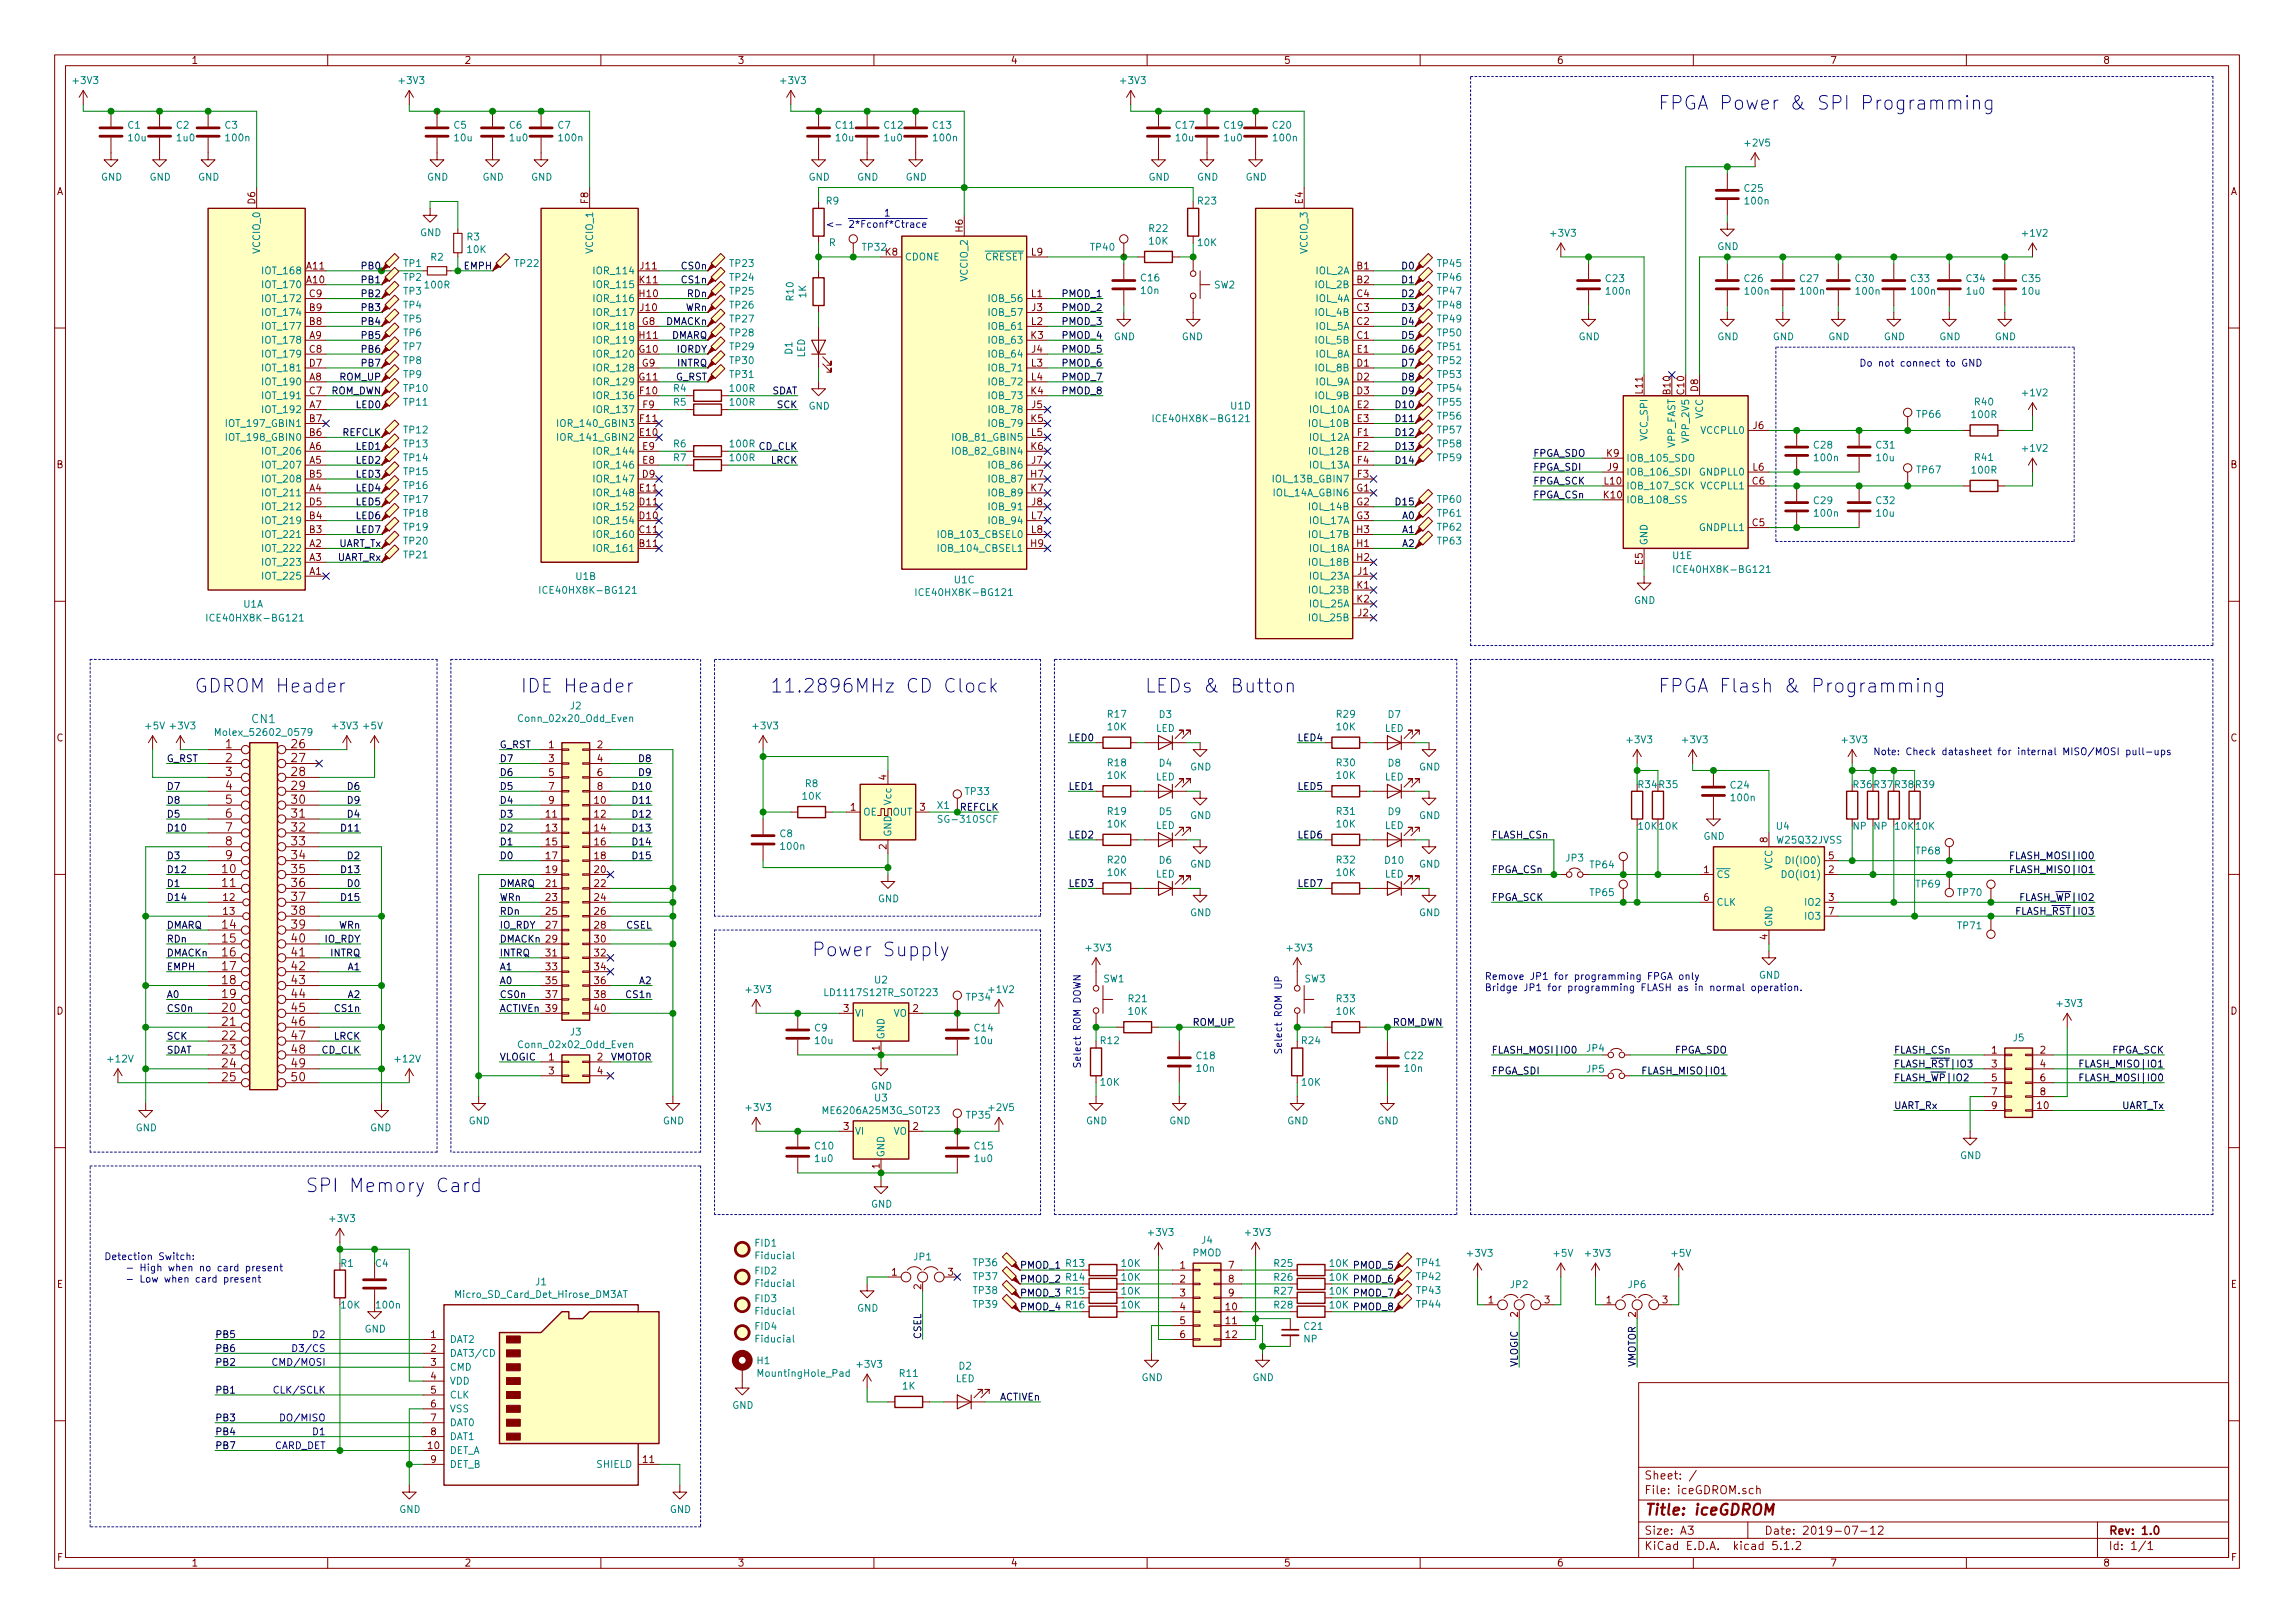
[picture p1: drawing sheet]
<svg xmlns="http://www.w3.org/2000/svg" width="420mm" height="297mm" viewBox="0 0 420 297" stroke-linecap="round" stroke-linejoin="round" font-family="sans-serif">
<defs><g id="words">
<g font-size="3.5" fill="#0000c2">
<text x="303.5" y="20.1">FPGA Power &amp; SPI Programming</text>
<text x="35.6" y="126.8">GDROM Header</text>
<text x="95.2" y="126.8">IDE Header</text>
<text x="141" y="126.8">11.2896MHz CD Clock</text>
<text x="209.5" y="126.8">LEDs &amp; Button</text>
<text x="303.5" y="126.8">FPGA Flash &amp; Programming</text>
<text x="148.6" y="175">Power Supply</text>
<text x="55.9" y="218.2">SPI Memory Card</text>
</g>
<text font-size="2.8" fill="#840000" x="301" y="277.3">Title: iceGDROM</text>
<g font-size="2.1" fill="#840000">
<text x="41.3" y="136.9">1</text>
<text x="53.4" y="136.9">26</text>
<text x="41.3" y="139.5">2</text>
<text x="41.3" y="142">3</text>
<text x="53.4" y="139.5">27</text>
<text x="53.4" y="142">28</text>
<text x="41.3" y="144.6">4</text>
<text x="41.3" y="147.1">5</text>
<text x="41.3" y="149.6">6</text>
<text x="53.4" y="144.6">29</text>
<text x="53.4" y="147.1">30</text>
<text x="53.4" y="149.6">31</text>
<text x="41.3" y="152.2">7</text>
<text x="41.3" y="154.7">8</text>
<text x="53.4" y="152.2">32</text>
<text x="53.4" y="154.7">33</text>
<text x="40.7" y="159.8">10</text>
<text x="41.3" y="157.3">9</text>
<text x="53.4" y="157.3">34</text>
<text x="53.4" y="159.8">35</text>
<text x="40.7" y="162.3">11</text>
<text x="53.4" y="162.3">36</text>
<text x="53.4" y="164.9">37</text>
<text x="53.4" y="167.4">38</text>
<text x="40.7" y="170">14</text>
<text x="40.7" y="172.5">15</text>
<text x="53.4" y="170">39</text>
<text x="53.4" y="172.5">40</text>
<text x="40.7" y="175">16</text>
<text x="40.7" y="177.6">17</text>
<text x="53.4" y="175">41</text>
<text x="53.4" y="177.6">42</text>
<text x="40.7" y="180.1">18</text>
<text x="40.7" y="182.7">19</text>
<text x="40.7" y="185.2">20</text>
<text x="53.4" y="180.1">43</text>
<text x="53.4" y="182.7">44</text>
<text x="53.4" y="185.2">45</text>
<text x="40.7" y="187.7">21</text>
<text x="40.7" y="190.3">22</text>
<text x="53.4" y="187.7">46</text>
<text x="53.4" y="190.3">47</text>
<text x="40.7" y="192.8">23</text>
<text x="40.7" y="195.4">24</text>
<text x="40.7" y="197.9">25</text>
<text x="53.4" y="192.8">48</text>
<text x="53.4" y="195.4">49</text>
<text x="53.4" y="197.9">50</text>
<text x="301" y="273.5">File: iceGDROM.sch</text>
<text x="301" y="270.8">Sheet: /</text>
<text x="301" y="280.9">Size: A3</text>
<text x="323" y="280.9">Date: 2019-07-12</text>
<text x="386" y="280.9">Rev: 1.0</text>
<text x="301" y="283.7">KiCad E.D.A. kicad 5.1.2</text>
<text x="386" y="283.7">Id: 1/1</text>
</g>
<text font-size="2.1" fill="#008484" x="46.2" y="132.3">CN1</text>
<g font-size="1.8" fill="#840000">
<text x="35" y="11.7">1</text>
<text x="85" y="11.7">2</text>
<text x="135" y="11.7">3</text>
<text x="185" y="11.7">4</text>
<text x="235" y="11.7">5</text>
<text x="285" y="11.7">6</text>
<text x="335" y="11.7">7</text>
<text x="385" y="11.7">8</text>
<text x="10.4" y="35.7">A</text>
<text x="408.4" y="35.7">A</text>
<text x="46.7" y="37.3" transform="rotate(-90 46.7 37.3)">D6</text>
<text x="107.7" y="37.2" transform="rotate(-90 107.7 37.2)">F8</text>
<text x="238.5" y="37.3" transform="rotate(-90 238.5 37.3)">E4</text>
<text x="162.1" y="46.8">K8</text>
<text x="176.3" y="42.4" transform="rotate(-90 176.3 42.4)">H6</text>
<text x="188.8" y="46.8">L9</text>
<text x="56.2" y="51.9">A10</text>
<text x="56.2" y="49.3">A11</text>
<text x="85.1" y="49.3">EMPH</text>
<text x="117.1" y="51.9">K11</text>
<text x="117.3" y="49.3">J11</text>
<text x="125" y="49.3">CS0n</text>
<text x="125" y="51.9">CS1n</text>
<text x="248.4" y="49.3">B1</text>
<text x="248.4" y="51.9">B2</text>
<text x="256.8" y="51.9">D1</text>
<text x="256.8" y="49.3">D0</text>
<text x="56.7" y="59.5">B8</text>
<text x="56.7" y="56.9">B9</text>
<text x="56.7" y="54.4">C9</text>
<text x="117.1" y="54.4">H10</text>
<text x="117.3" y="56.9">J10</text>
<text x="117.6" y="59.5">G8</text>
<text x="121.9" y="59.5">DMACKn</text>
<text x="125.5" y="56.9">WRn</text>
<text x="125.9" y="54.4">RDn</text>
<text x="188.8" y="54.4">L1</text>
<text x="188.8" y="59.5">L2</text>
<text x="188.9" y="56.9">J3</text>
<text x="248.4" y="59.5">C2</text>
<text x="248.4" y="56.9">C3</text>
<text x="248.4" y="54.4">C4</text>
<text x="256.8" y="59.5">D4</text>
<text x="256.8" y="56.9">D3</text>
<text x="256.8" y="54.4">D2</text>
<text x="56.7" y="62">A9</text>
<text x="56.7" y="64.6">C8</text>
<text x="117.1" y="64.6">G10</text>
<text x="117.1" y="62">H11</text>
<text x="122.9" y="62">DMARQ</text>
<text x="123.9" y="64.6">IORDY</text>
<text x="188.7" y="62">K3</text>
<text x="188.9" y="64.6">J4</text>
<text x="248.4" y="62">C1</text>
<text x="248.5" y="64.6">E1</text>
<text x="256.8" y="64.6">D6</text>
<text x="256.8" y="62">D5</text>
<text x="56.7" y="69.6">A8</text>
<text x="56.7" y="67.1">D7</text>
<text x="117.1" y="69.6">G11</text>
<text x="117.6" y="67.1">G9</text>
<text x="123.6" y="69.6">G_RST</text>
<text x="124" y="67.1">INTRQ</text>
<text x="188.8" y="67.1">L3</text>
<text x="188.8" y="69.6">L4</text>
<text x="248.4" y="67.1">D1</text>
<text x="248.4" y="69.6">D2</text>
<text x="256.8" y="69.6">D8</text>
<text x="256.8" y="67.1">D7</text>
<text x="310.9" y="71.6" transform="rotate(-90 310.9 71.6)">D8</text>
<text x="56.7" y="74.7">A7</text>
<text x="56.7" y="77.3">B7</text>
<text x="56.7" y="72.2">C7</text>
<text x="117.2" y="72.2">F10</text>
<text x="117.2" y="77.3">F11</text>
<text x="117.7" y="74.7">F9</text>
<text x="188.7" y="72.2">K4</text>
<text x="188.7" y="77.3">K5</text>
<text x="188.9" y="74.7">J5</text>
<text x="248.4" y="72.2">D3</text>
<text x="248.5" y="74.7">E2</text>
<text x="248.5" y="77.3">E3</text>
<text x="255.8" y="77.3">D11</text>
<text x="255.8" y="74.7">D10</text>
<text x="256.8" y="72.2">D9</text>
<text x="300.7" y="72" transform="rotate(-90 300.7 72)">L11</text>
<text x="305.8" y="72.1" transform="rotate(-90 305.8 72.1)">B10</text>
<text x="308.4" y="72.1" transform="rotate(-90 308.4 72.1)">C10</text>
<text x="56.7" y="82.3">A6</text>
<text x="56.7" y="79.8">B6</text>
<text x="117.2" y="79.8">E10</text>
<text x="117.7" y="82.3">E9</text>
<text x="188.7" y="82.3">K6</text>
<text x="188.8" y="79.8">L5</text>
<text x="248.5" y="79.8">F1</text>
<text x="248.5" y="82.3">F2</text>
<text x="255.8" y="82.3">D13</text>
<text x="255.8" y="79.8">D12</text>
<text x="294.2" y="83.6">K9</text>
<text x="321" y="78.5">J6</text>
<text x="10.4" y="85.7">B</text>
<text x="56.7" y="90">A4</text>
<text x="56.7" y="84.9">A5</text>
<text x="56.7" y="87.4">B5</text>
<text x="117.2" y="90">E11</text>
<text x="117.6" y="87.4">D9</text>
<text x="117.7" y="84.9">E8</text>
<text x="188.7" y="87.4">H7</text>
<text x="188.7" y="90">K7</text>
<text x="188.9" y="84.9">J7</text>
<text x="248.4" y="90">G1</text>
<text x="248.5" y="87.4">F3</text>
<text x="248.5" y="84.9">F4</text>
<text x="255.8" y="84.9">D14</text>
<text x="293.8" y="88.7">L10</text>
<text x="294.3" y="86.1">J9</text>
<text x="320.8" y="88.7">C6</text>
<text x="320.9" y="86.1">L6</text>
<text x="408.4" y="85.7">B</text>
<text x="56.7" y="95">B4</text>
<text x="56.7" y="92.5">D5</text>
<text x="117.1" y="95">D10</text>
<text x="117.1" y="92.5">D11</text>
<text x="188.8" y="95">L7</text>
<text x="188.9" y="92.5">J8</text>
<text x="248.4" y="92.5">G2</text>
<text x="248.4" y="95">G3</text>
<text x="255.8" y="92.5">D15</text>
<text x="293.6" y="91.2">K10</text>
<text x="56.7" y="100.1">A2</text>
<text x="56.7" y="97.6">B3</text>
<text x="117.1" y="100.1">B11</text>
<text x="117.1" y="97.6">C11</text>
<text x="188.7" y="100.1">H9</text>
<text x="188.8" y="97.6">L8</text>
<text x="248.4" y="100.1">H1</text>
<text x="248.4" y="97.6">H3</text>
<text x="320.8" y="96.3">C5</text>
<text x="56.7" y="105.2">A1</text>
<text x="56.7" y="102.7">A3</text>
<text x="248.4" y="102.7">H2</text>
<text x="248.4" y="107.7">K1</text>
<text x="248.6" y="105.2">J1</text>
<text x="300.7" y="103.3" transform="rotate(-90 300.7 103.3)">E5</text>
<text x="248.4" y="110.3">K2</text>
<text x="248.6" y="112.8">J2</text>
<text x="10.4" y="135.7">C</text>
<text x="100.5" y="136.9">1</text>
<text x="109.4" y="136.9">2</text>
<text x="408.4" y="135.7">C</text>
<text x="100.5" y="139.5">3</text>
<text x="100.5" y="142">5</text>
<text x="109.4" y="139.5">4</text>
<text x="109.4" y="142">6</text>
<text x="162.3" y="142.8" transform="rotate(-90 162.3 142.8)">4</text>
<text x="100" y="149.6">11</text>
<text x="100.5" y="144.6">7</text>
<text x="100.5" y="147.1">9</text>
<text x="108.9" y="147.1">10</text>
<text x="108.9" y="149.6">12</text>
<text x="109.4" y="144.6">8</text>
<text x="155.7" y="148.4">1</text>
<text x="168.4" y="148.4">3</text>
<text x="100" y="152.2">13</text>
<text x="100" y="154.7">15</text>
<text x="108.9" y="152.2">14</text>
<text x="108.9" y="154.7">16</text>
<text x="162.3" y="155.5" transform="rotate(-90 162.3 155.5)">2</text>
<text x="323.6" y="154.2" transform="rotate(-90 323.6 154.2)">8</text>
<text x="100" y="157.3">17</text>
<text x="100" y="159.8">19</text>
<text x="108.9" y="157.3">18</text>
<text x="108.9" y="159.8">20</text>
<text x="311.9" y="159.8">1</text>
<text x="334.8" y="159.8">2</text>
<text x="334.8" y="157.3">5</text>
<text x="40.9" y="164.9">12</text>
<text x="40.9" y="167.4">13</text>
<text x="100" y="162.3">21</text>
<text x="100" y="164.9">23</text>
<text x="100" y="167.4">25</text>
<text x="108.9" y="162.3">22</text>
<text x="108.9" y="164.9">24</text>
<text x="108.9" y="167.4">26</text>
<text x="311.9" y="164.9">6</text>
<text x="334.8" y="164.9">3</text>
<text x="334.8" y="167.4">7</text>
<text x="100" y="170">27</text>
<text x="108.9" y="170">28</text>
<text x="108.9" y="172.5">30</text>
<text x="323.6" y="172" transform="rotate(-90 323.6 172)">4</text>
<text x="100" y="175">31</text>
<text x="100" y="177.6">33</text>
<text x="108.9" y="175">32</text>
<text x="108.9" y="177.6">34</text>
<text x="10.4" y="185.7">D</text>
<text x="100" y="180.1">35</text>
<text x="100" y="182.7">37</text>
<text x="108.9" y="180.1">36</text>
<text x="108.9" y="182.7">38</text>
<text x="108.9" y="185.2">40</text>
<text x="154.5" y="185.2">3</text>
<text x="167.2" y="185.2">2</text>
<text x="408.4" y="185.7">D</text>
<text x="100.5" y="194.1">1</text>
<text x="100.5" y="196.6">3</text>
<text x="109.4" y="194.1">2</text>
<text x="109.4" y="196.6">4</text>
<text x="161" y="192.3" transform="rotate(-90 161 192.3)">1</text>
<text x="364.6" y="192.8">1</text>
<text x="364.6" y="195.4">3</text>
<text x="364.6" y="197.9">5</text>
<text x="373.5" y="192.8">2</text>
<text x="373.5" y="195.4">4</text>
<text x="373.5" y="197.9">6</text>
<text x="364.6" y="200.4">7</text>
<text x="364.6" y="203">9</text>
<text x="373" y="203">10</text>
<text x="373.5" y="200.4">8</text>
<text x="154.5" y="206.8">3</text>
<text x="167.2" y="206.8">2</text>
<text x="161" y="213.9" transform="rotate(-90 161 213.9)">1</text>
<text x="163.3" y="233.5">1</text>
<text x="173.6" y="233.5">3</text>
<text x="186.7" y="232.2">PMOD_1</text>
<text x="216.1" y="232.2">1</text>
<text x="224.9" y="232.2">7</text>
<text x="248" y="232.2">PMOD_5</text>
<text x="10.4" y="235.7">E</text>
<text x="168.7" y="236" transform="rotate(-90 168.7 236)">2</text>
<text x="186.7" y="234.7">PMOD_2</text>
<text x="186.7" y="237.3">PMOD_3</text>
<text x="186.7" y="239.8">PMOD_4</text>
<text x="216.1" y="234.7">2</text>
<text x="216.1" y="237.3">3</text>
<text x="216.1" y="239.8">4</text>
<text x="224.5" y="239.8">10</text>
<text x="224.9" y="234.7">8</text>
<text x="224.9" y="237.3">9</text>
<text x="248" y="234.7">PMOD_6</text>
<text x="248" y="237.3">PMOD_7</text>
<text x="248" y="239.8">PMOD_8</text>
<text x="272.5" y="238.5">1</text>
<text x="282.8" y="238.5">3</text>
<text x="294.1" y="238.5">1</text>
<text x="304.4" y="238.5">3</text>
<text x="408.4" y="235.7">E</text>
<text x="78.9" y="244.9">1</text>
<text x="216.1" y="242.4">5</text>
<text x="216.1" y="244.9">6</text>
<text x="224.5" y="242.4">11</text>
<text x="224.5" y="244.9">12</text>
<text x="277.9" y="241.1" transform="rotate(-90 277.9 241.1)">2</text>
<text x="299.5" y="241.1" transform="rotate(-90 299.5 241.1)">2</text>
<text x="78.9" y="247.4">2</text>
<text x="78.9" y="250">3</text>
<text x="78.9" y="252.5">4</text>
<text x="78.9" y="255.1">5</text>
<text x="78.9" y="257.6">6</text>
<text x="78.9" y="260.1">7</text>
<text x="78.9" y="262.7">8</text>
<text x="78.4" y="265.2">10</text>
<text x="78.9" y="267.8">9</text>
<text x="117.8" y="267.8">11</text>
<text x="10.5" y="285.7">F</text>
<text x="35" y="286.7">1</text>
<text x="85" y="286.7">2</text>
<text x="135" y="286.7">3</text>
<text x="185" y="286.7">4</text>
<text x="235" y="286.7">5</text>
<text x="285" y="286.7">6</text>
<text x="335" y="286.7">7</text>
<text x="385" y="286.7">8</text>
<text x="408.5" y="285.7">F</text>
</g>
<g font-size="1.8" fill="#008484">
<text x="13.5" y="15.4">+3V3</text>
<text x="73.2" y="15.4">+3V3</text>
<text x="143.1" y="15.4">+3V3</text>
<text x="205.3" y="15.4">+3V3</text>
<text x="23.4" y="23.6">C1</text>
<text x="32.3" y="23.6">C2</text>
<text x="41.2" y="23.6">C3</text>
<text x="83.1" y="23.6">C5</text>
<text x="93.3" y="23.6">C6</text>
<text x="102.2" y="23.6">C7</text>
<text x="153.1" y="23.6">C11</text>
<text x="162" y="23.6">C12</text>
<text x="170.8" y="23.6">C13</text>
<text x="215.3" y="23.6">C17</text>
<text x="224.2" y="23.6">C19</text>
<text x="233.1" y="23.6">C20</text>
<text x="23.6" y="25.9">10u</text>
<text x="32.5" y="25.9">1u0</text>
<text x="41.5" y="25.9">100n</text>
<text x="83.3" y="25.9">10u</text>
<text x="93.4" y="25.9">1u0</text>
<text x="102.4" y="25.9">100n</text>
<text x="153.1" y="25.9">10u</text>
<text x="162" y="25.9">1u0</text>
<text x="171" y="25.9">100n</text>
<text x="215.3" y="25.9">10u</text>
<text x="224.2" y="25.9">1u0</text>
<text x="233.2" y="25.9">100n</text>
<text x="319.6" y="26.8">+2V5</text>
<text x="18.5" y="33.1">GND</text>
<text x="27.4" y="33.1">GND</text>
<text x="36.3" y="33.1">GND</text>
<text x="78.2" y="33.1">GND</text>
<text x="88.3" y="33.1">GND</text>
<text x="97.2" y="33.1">GND</text>
<text x="148" y="33.1">GND</text>
<text x="156.9" y="33.1">GND</text>
<text x="165.8" y="33.1">GND</text>
<text x="210.3" y="33.1">GND</text>
<text x="219.2" y="33.1">GND</text>
<text x="228" y="33.1">GND</text>
<text x="319.4" y="35.1">C25</text>
<text x="151.3" y="37.4">R9</text>
<text x="219.4" y="37.4">R23</text>
<text x="319.6" y="37.4">100n</text>
<text x="47.6" y="46.2" transform="rotate(-90 47.6 46.2)">VCCIO_0</text>
<text x="76.9" y="43.2">GND</text>
<text x="78.9" y="47.7">R2</text>
<text x="85.5" y="44">R3</text>
<text x="85.6" y="46.3">10K</text>
<text x="108.6" y="46.2" transform="rotate(-90 108.6 46.2)">VCCIO_1</text>
<text x="151.8" y="45">R</text>
<text x="158" y="45.9">TP32</text>
<text x="165.6" y="47.7">CDONE</text>
<text x="180.3" y="47.7">CRESET</text>
<text x="199.7" y="45.9">TP40</text>
<text x="210.4" y="42.5">R22</text>
<text x="210.4" y="44.8">10K</text>
<text x="219.4" y="45">10K</text>
<text x="239.4" y="46.2" transform="rotate(-90 239.4 46.2)">VCCIO_3</text>
<text x="284" y="43.3">+3V3</text>
<text x="314.4" y="45.8">GND</text>
<text x="370.4" y="43.3">+1V2</text>
<text x="48.5" y="52.7">IOT_170</text>
<text x="48.5" y="50.2">IOT_168</text>
<text x="73.9" y="48.9">TP1</text>
<text x="73.9" y="53.9">TP3</text>
<text x="73.9" y="51.4">TP2</text>
<text x="77.9" y="52.8">100R</text>
<text x="94.3" y="48.9">TP22</text>
<text x="109.2" y="50.2">IOR_114</text>
<text x="109.2" y="52.7">IOR_115</text>
<text x="133.7" y="48.9">TP23</text>
<text x="133.7" y="51.4">TP24</text>
<text x="133.7" y="53.9">TP25</text>
<text x="177.2" y="51.3" transform="rotate(-90 177.2 51.3)">VCCIO_2</text>
<text x="208.9" y="51.5">C16</text>
<text x="209" y="53.8">10n</text>
<text x="222.3" y="52.8">SW2</text>
<text x="240.9" y="50.2">IOL_2A</text>
<text x="240.9" y="52.7">IOL_2B</text>
<text x="263.2" y="53.9">TP47</text>
<text x="263.2" y="51.4">TP46</text>
<text x="263.2" y="48.9">TP45</text>
<text x="294" y="51.6">C23</text>
<text x="294.2" y="53.9">100n</text>
<text x="319.4" y="51.6">C26</text>
<text x="319.6" y="53.9">100n</text>
<text x="329.6" y="51.6">C27</text>
<text x="329.8" y="53.9">100n</text>
<text x="339.8" y="51.6">C30</text>
<text x="339.9" y="53.9">100n</text>
<text x="349.9" y="51.6">C33</text>
<text x="350.1" y="53.9">100n</text>
<text x="360.1" y="51.6">C34</text>
<text x="360.1" y="53.9">1u0</text>
<text x="370.2" y="51.6">C35</text>
<text x="370.3" y="53.9">10u</text>
<text x="48.5" y="57.8">IOT_174</text>
<text x="48.5" y="55.3">IOT_172</text>
<text x="73.9" y="59">TP5</text>
<text x="73.9" y="56.5">TP4</text>
<text x="109.2" y="55.3">IOR_116</text>
<text x="109.2" y="57.8">IOR_117</text>
<text x="133.7" y="56.5">TP26</text>
<text x="133.7" y="59">TP27</text>
<text x="145.3" y="55" transform="rotate(-90 145.3 55)">R10</text>
<text x="147.6" y="54.5" transform="rotate(-90 147.6 54.5)">1K</text>
<text x="181.4" y="57.8">IOB_57</text>
<text x="181.4" y="55.3">IOB_56</text>
<text x="240.9" y="57.8">IOL_4B</text>
<text x="240.9" y="55.3">IOL_4A</text>
<text x="263.2" y="59">TP49</text>
<text x="263.2" y="56.5">TP48</text>
<text x="48.5" y="62.9">IOT_178</text>
<text x="48.5" y="60.4">IOT_177</text>
<text x="48.5" y="65.4">IOT_179</text>
<text x="73.9" y="64.1">TP7</text>
<text x="73.9" y="61.6">TP6</text>
<text x="109.2" y="65.4">IOR_120</text>
<text x="109.2" y="60.4">IOR_118</text>
<text x="109.2" y="62.9">IOR_119</text>
<text x="133.7" y="61.6">TP28</text>
<text x="133.7" y="64.1">TP29</text>
<text x="145.1" y="64.8" transform="rotate(-90 145.1 64.8)">D1</text>
<text x="147.4" y="65.5" transform="rotate(-90 147.4 65.5)">LED</text>
<text x="181.4" y="65.4">IOB_64</text>
<text x="181.4" y="62.9">IOB_63</text>
<text x="181.4" y="60.4">IOB_61</text>
<text x="203.9" y="62.3">GND</text>
<text x="216.4" y="62.3">GND</text>
<text x="240.9" y="62.9">IOL_5B</text>
<text x="240.9" y="60.4">IOL_5A</text>
<text x="240.9" y="65.4">IOL_8A</text>
<text x="263.2" y="64.1">TP51</text>
<text x="263.2" y="61.6">TP50</text>
<text x="289" y="62.3">GND</text>
<text x="314.4" y="62.3">GND</text>
<text x="324.6" y="62.3">GND</text>
<text x="334.7" y="62.3">GND</text>
<text x="344.9" y="62.3">GND</text>
<text x="355" y="62.3">GND</text>
<text x="365.2" y="62.3">GND</text>
<text x="48.5" y="70.5">IOT_190</text>
<text x="48.5" y="68">IOT_181</text>
<text x="73.9" y="69.2">TP9</text>
<text x="73.9" y="66.6">TP8</text>
<text x="74" y="71.7">TP10</text>
<text x="109.2" y="70.5">IOR_129</text>
<text x="109.2" y="68">IOR_128</text>
<text x="123.3" y="71.7">R4</text>
<text x="133.7" y="66.6">TP30</text>
<text x="133.7" y="69.2">TP31</text>
<text x="133.8" y="71.7">100R</text>
<text x="181.4" y="68">IOB_71</text>
<text x="181.4" y="70.5">IOB_72</text>
<text x="240.9" y="68">IOL_8B</text>
<text x="240.9" y="70.5">IOL_9A</text>
<text x="263.2" y="71.7">TP54</text>
<text x="263.2" y="69.2">TP53</text>
<text x="263.2" y="66.6">TP52</text>
<text x="48.5" y="75.6">IOT_192</text>
<text x="48.5" y="73.1">IOT_191</text>
<text x="74" y="74.3">TP11</text>
<text x="109.2" y="73.1">IOR_136</text>
<text x="109.2" y="75.6">IOR_137</text>
<text x="123.3" y="74.3">R5</text>
<text x="133.8" y="74.3">100R</text>
<text x="148" y="75">GND</text>
<text x="181.4" y="75.6">IOB_78</text>
<text x="181.4" y="73.1">IOB_73</text>
<text x="212" y="77.3">ICE40HX8K-BG121</text>
<text x="225.4" y="74.9">U1D</text>
<text x="240" y="75.6">IOL_10A</text>
<text x="240.9" y="73.1">IOL_9B</text>
<text x="263.2" y="76.8">TP56</text>
<text x="263.2" y="74.3">TP55</text>
<text x="311.8" y="76.7" transform="rotate(-90 311.8 76.7)">VCC</text>
<text x="351" y="76.5">TP66</text>
<text x="361.1" y="76.5">100R</text>
<text x="361.6" y="74.2">R40</text>
<text x="370.4" y="72.5">+1V2</text>
<text x="42.1" y="80.7">IOT_198_GBIN0</text>
<text x="42.1" y="78.1">IOT_197_GBIN1</text>
<text x="48.5" y="83.2">IOT_206</text>
<text x="74" y="81.9">TP13</text>
<text x="74" y="79.3">TP12</text>
<text x="102.9" y="80.7">IOR_141_GBIN2</text>
<text x="102.9" y="78.1">IOR_140_GBIN3</text>
<text x="109.2" y="83.2">IOR_144</text>
<text x="123.3" y="81.9">R6</text>
<text x="133.8" y="81.9">100R</text>
<text x="175" y="83.2">IOB_82_GBIN4</text>
<text x="175" y="80.7">IOB_81_GBIN5</text>
<text x="181.4" y="78.1">IOB_79</text>
<text x="240" y="78.1">IOL_10B</text>
<text x="240" y="80.7">IOL_12A</text>
<text x="240" y="83.2">IOL_12B</text>
<text x="263.2" y="81.9">TP58</text>
<text x="263.2" y="79.3">TP57</text>
<text x="301.6" y="80.5" transform="rotate(-90 301.6 80.5)">VCC_SPI</text>
<text x="306.7" y="82.1" transform="rotate(-90 306.7 82.1)">VPP_FAST</text>
<text x="309.2" y="80.6" transform="rotate(-90 309.2 80.6)">VPP_2V5</text>
<text x="311.5" y="79.4">VCCPLL0</text>
<text x="332.1" y="82.1">C28</text>
<text x="343.6" y="82.1">C31</text>
<text x="370.4" y="82.7">+1V2</text>
<text x="48.5" y="85.8">IOT_207</text>
<text x="48.5" y="88.3">IOT_208</text>
<text x="74" y="89.5">TP16</text>
<text x="74" y="87">TP15</text>
<text x="74" y="84.4">TP14</text>
<text x="109.2" y="88.3">IOR_147</text>
<text x="109.2" y="85.8">IOR_146</text>
<text x="123.3" y="84.4">R7</text>
<text x="133.8" y="84.4">100R</text>
<text x="181.4" y="88.3">IOB_87</text>
<text x="181.4" y="85.8">IOB_86</text>
<text x="233.6" y="88.3">IOL_13B_GBIN7</text>
<text x="240" y="85.8">IOL_13A</text>
<text x="263.2" y="84.4">TP59</text>
<text x="297.7" y="87">IOB_106_SDI</text>
<text x="297.7" y="84.5">IOB_105_SDO</text>
<text x="297.7" y="89.6">IOB_107_SCK</text>
<text x="311.3" y="87">GNDPLL0</text>
<text x="311.5" y="89.6">VCCPLL1</text>
<text x="332.3" y="84.4">100n</text>
<text x="343.6" y="84.4">10u</text>
<text x="351" y="86.6">TP67</text>
<text x="361.1" y="86.7">100R</text>
<text x="361.6" y="84.4">R41</text>
<text x="48.5" y="90.8">IOT_211</text>
<text x="48.5" y="95.9">IOT_219</text>
<text x="48.5" y="93.4">IOT_212</text>
<text x="74" y="94.6">TP18</text>
<text x="74" y="92">TP17</text>
<text x="109.2" y="95.9">IOR_154</text>
<text x="109.2" y="93.4">IOR_152</text>
<text x="109.2" y="90.8">IOR_148</text>
<text x="181.4" y="93.4">IOB_91</text>
<text x="181.4" y="90.8">IOB_89</text>
<text x="181.4" y="95.9">IOB_94</text>
<text x="233.6" y="90.8">IOL_14A_GBIN6</text>
<text x="240" y="93.4">IOL_14B</text>
<text x="240" y="95.9">IOL_17A</text>
<text x="263.2" y="94.6">TP61</text>
<text x="263.2" y="92">TP60</text>
<text x="297.7" y="92.1">IOB_108_SS</text>
<text x="332.1" y="92.3">C29</text>
<text x="332.3" y="94.6">100n</text>
<text x="343.6" y="92.3">C32</text>
<text x="343.6" y="94.6">10u</text>
<text x="48.5" y="101">IOT_222</text>
<text x="48.5" y="98.5">IOT_221</text>
<text x="74" y="99.7">TP20</text>
<text x="74" y="97.1">TP19</text>
<text x="109.2" y="101">IOR_161</text>
<text x="109.2" y="98.5">IOR_160</text>
<text x="172.4" y="101">IOB_104_CBSEL1</text>
<text x="172.4" y="98.5">IOB_103_CBSEL0</text>
<text x="240" y="101">IOL_18A</text>
<text x="240" y="98.5">IOL_17B</text>
<text x="263.2" y="99.7">TP63</text>
<text x="263.2" y="97.1">TP62</text>
<text x="301.6" y="99.9" transform="rotate(-90 301.6 99.9)">GND</text>
<text x="311.3" y="97.2">GNDPLL1</text>
<text x="48.5" y="106.1">IOT_225</text>
<text x="48.5" y="103.5">IOT_223</text>
<text x="74" y="102.2">TP21</text>
<text x="105.5" y="106.1">U1B</text>
<text x="174.8" y="106.8">U1C</text>
<text x="240" y="103.5">IOL_18B</text>
<text x="240" y="106.1">IOL_23A</text>
<text x="306.3" y="102.3">U1E</text>
<text x="307.3" y="104.9">ICE40HX8K-BG121</text>
<text x="38.8" y="113.8">ICE40HX8K-BG121</text>
<text x="44.6" y="111.2">U1A</text>
<text x="99.7" y="108.7">ICE40HX8K-BG121</text>
<text x="168.6" y="109.1">ICE40HX8K-BG121</text>
<text x="240" y="113.7">IOL_25B</text>
<text x="240" y="108.6">IOL_23B</text>
<text x="240" y="111.2">IOL_25A</text>
<text x="299.2" y="110.5">GND</text>
<text x="104.4" y="129.8">J2</text>
<text x="202.8" y="131.4">R17</text>
<text x="212.2" y="131.4">D3</text>
<text x="244.8" y="131.4">R29</text>
<text x="254.2" y="131.4">D7</text>
<text x="26.7" y="133.5">+5V</text>
<text x="31.3" y="133.5">+3V3</text>
<text x="40.4" y="134.7">Molex_52602_0579</text>
<text x="61" y="133.5">+3V3</text>
<text x="66.6" y="133.5">+5V</text>
<text x="95.4" y="132.1">Conn_02x20_Odd_Even</text>
<text x="138" y="133.5">+3V3</text>
<text x="202.8" y="133.7">10K</text>
<text x="211.6" y="133.9">LED</text>
<text x="244.8" y="133.7">10K</text>
<text x="253.5" y="133.9">LED</text>
<text x="298" y="136">+3V3</text>
<text x="308.2" y="136">+3V3</text>
<text x="337.4" y="136">+3V3</text>
<text x="202.8" y="140.2">R18</text>
<text x="202.8" y="142.6">10K</text>
<text x="211.6" y="142.8">LED</text>
<text x="212.2" y="140.3">D4</text>
<text x="217.9" y="141">GND</text>
<text x="244.8" y="140.2">R30</text>
<text x="244.8" y="142.6">10K</text>
<text x="253.5" y="142.8">LED</text>
<text x="254.2" y="140.3">D8</text>
<text x="259.8" y="141">GND</text>
<text x="147" y="146.4">10K</text>
<text x="147.5" y="144.1">R8</text>
<text x="158" y="149.3">OE</text>
<text x="163.2" y="147.2" transform="rotate(-90 163.2 147.2)">Vcc</text>
<text x="163.4" y="149.3">OUT</text>
<text x="171.7" y="148">X1</text>
<text x="176.8" y="145.5">TP33</text>
<text x="202.8" y="149.1">R19</text>
<text x="212.2" y="149.2">D5</text>
<text x="217.9" y="149.9">GND</text>
<text x="244.8" y="149.1">R31</text>
<text x="254.2" y="149.2">D9</text>
<text x="259.8" y="149.9">GND</text>
<text x="300" y="144.2">R34 R35</text>
<text x="316.9" y="144.3">C24</text>
<text x="317.1" y="146.6">100n</text>
<text x="339.4" y="144.2">R36 R37 R38 R39</text>
<text x="142.8" y="153.2">C8</text>
<text x="143.1" y="155.5">100n</text>
<text x="163.2" y="153.2" transform="rotate(-90 163.2 153.2)">GND</text>
<text x="172.3" y="150.6">SG-310SCF</text>
<text x="202.8" y="151.4">10K</text>
<text x="211.6" y="151.7">LED</text>
<text x="244.8" y="151.4">10K</text>
<text x="253.5" y="151.7">LED</text>
<text x="300" y="151.9">10K</text>
<text x="303.8" y="151.9">10K</text>
<text x="311.9" y="153.7">GND</text>
<text x="325.3" y="151.9">U4</text>
<text x="325.5" y="154.4">W25Q32JVSS</text>
<text x="339.2" y="151.9">NP</text>
<text x="343.1" y="151.9">NP</text>
<text x="347" y="151.9">10K</text>
<text x="350.8" y="151.9">10K</text>
<text x="202.8" y="158">R20</text>
<text x="202.8" y="160.3">10K</text>
<text x="211.6" y="160.6">LED</text>
<text x="212.2" y="158.1">D6</text>
<text x="217.9" y="158.8">GND</text>
<text x="244.8" y="158">R32</text>
<text x="244.8" y="160.3">10K</text>
<text x="253.5" y="160.6">LED</text>
<text x="253.6" y="158.1">D10</text>
<text x="259.8" y="158.8">GND</text>
<text x="286.7" y="157.7">JP3</text>
<text x="291.2" y="158.9">TP64</text>
<text x="314.2" y="160.7">CS</text>
<text x="324.5" y="159.2" transform="rotate(-90 324.5 159.2)">VCC</text>
<text x="326.8" y="160.7">DO(IO1)</text>
<text x="327.7" y="158.2">DI(IO0)</text>
<text x="350.9" y="156.4">TP68</text>
<text x="160.7" y="165.1">GND</text>
<text x="217.9" y="167.7">GND</text>
<text x="259.8" y="167.7">GND</text>
<text x="291.2" y="164">TP65</text>
<text x="314.2" y="165.8">CLK</text>
<text x="330.7" y="165.8">IO2</text>
<text x="350.9" y="162.4">TP69</text>
<text x="358.5" y="164">TP70</text>
<text x="324.5" y="169.7" transform="rotate(-90 324.5 169.7)">GND</text>
<text x="330.7" y="168.3">IO3</text>
<text x="358.5" y="170.1">TP71</text>
<text x="160.2" y="180">U2</text>
<text x="199" y="174.1">+3V3</text>
<text x="202" y="179.8">SW1</text>
<text x="235.8" y="174.1">+3V3</text>
<text x="238.9" y="179.8">SW3</text>
<text x="322" y="179.1">GND</text>
<text x="136.7" y="181.7">+3V3</text>
<text x="151.6" y="182.3">LD1117S12TR_SOT223</text>
<text x="177" y="183.1">TP34</text>
<text x="181.2" y="181.7">+1V2</text>
<text x="206.7" y="183.4">R21</text>
<text x="206.7" y="185.7">10K</text>
<text x="244.8" y="183.4">R33</text>
<text x="244.8" y="185.7">10K</text>
<text x="376.8" y="184.3">+3V3</text>
<text x="95.4" y="191.8">Conn_02x02_Odd_Even</text>
<text x="104.4" y="189.5">J3</text>
<text x="149.2" y="188.8">C9</text>
<text x="149.3" y="191.1">10u</text>
<text x="156.5" y="186.1">VI</text>
<text x="161.9" y="190.3" transform="rotate(-90 161.9 190.3)">GND</text>
<text x="163.6" y="186.1">VO</text>
<text x="178.5" y="188.8">C14</text>
<text x="178.5" y="191.1">10u</text>
<text x="201.5" y="191.1">R12</text>
<text x="238.4" y="191.1">R24</text>
<text x="368.6" y="190.6">J5</text>
<text x="19.9" y="194.4">+12V</text>
<text x="72.5" y="194.4">+12V</text>
<text x="219.1" y="193.9">C18</text>
<text x="219.2" y="196.2">10n</text>
<text x="257.2" y="193.9">C22</text>
<text x="257.3" y="196.2">10n</text>
<text x="290.5" y="196.3">JP5</text>
<text x="290.5" y="192.5">JP4</text>
<text x="136.7" y="203.3">+3V3</text>
<text x="151.2" y="203.9">ME6206A25M3G_SOT23</text>
<text x="159.5" y="199.4">GND</text>
<text x="160.2" y="201.6">U3</text>
<text x="181.2" y="203.3">+2V5</text>
<text x="201.5" y="198.7">10K</text>
<text x="238.4" y="198.7">10K</text>
<text x="24.8" y="207">GND</text>
<text x="67.8" y="207">GND</text>
<text x="85.8" y="205.8">GND</text>
<text x="121.4" y="205.8">GND</text>
<text x="156.5" y="207.7">VI</text>
<text x="163.6" y="207.7">VO</text>
<text x="177" y="204.7">TP35</text>
<text x="198.8" y="205.8">GND</text>
<text x="214.1" y="205.8">GND</text>
<text x="235.7" y="205.8">GND</text>
<text x="252.2" y="205.8">GND</text>
<text x="149.3" y="210.4">C10</text>
<text x="149.3" y="212.7">1u0</text>
<text x="161.9" y="211.9" transform="rotate(-90 161.9 211.9)">GND</text>
<text x="178.5" y="210.4">C15</text>
<text x="178.5" y="212.7">1u0</text>
<text x="358.9" y="212.1">GND</text>
<text x="159.5" y="221">GND</text>
<text x="60.5" y="223.7">+3V3</text>
<text x="210.4" y="226.2">+3V3</text>
<text x="220" y="227.6">J4</text>
<text x="228.2" y="226.2">+3V3</text>
<text x="62.4" y="231.9">R1</text>
<text x="68.8" y="231.9">C4</text>
<text x="138.3" y="228.2">FID1</text>
<text x="138.3" y="233.2">FID2</text>
<text x="138.5" y="230.5">Fiducial</text>
<text x="167.3" y="230.7">JP1</text>
<text x="178.3" y="231.7">TP36</text>
<text x="195.2" y="231.9">R13</text>
<text x="205.4" y="231.9">10K</text>
<text x="218.3" y="229.9">PMOD</text>
<text x="233.3" y="231.9">R25</text>
<text x="243.5" y="231.9">10K</text>
<text x="259.4" y="231.7">TP41</text>
<text x="268.8" y="230">+3V3</text>
<text x="284.5" y="230">+5V</text>
<text x="290.4" y="230">+3V3</text>
<text x="306.1" y="230">+5V</text>
<text x="62.5" y="239.5">10K</text>
<text x="69" y="239.5">100n</text>
<text x="83.8" y="237.6">Micro_SD_Card_Det_Hirose_DM3AT</text>
<text x="98.1" y="235.2">J1</text>
<text x="138.3" y="238.3">FID3</text>
<text x="138.5" y="235.5">Fiducial</text>
<text x="178.3" y="234.3">TP37</text>
<text x="178.3" y="236.8">TP38</text>
<text x="178.3" y="239.4">TP39</text>
<text x="195.2" y="234.4">R14</text>
<text x="195.2" y="236.9">R15</text>
<text x="195.2" y="239.5">R16</text>
<text x="205.4" y="234.4">10K</text>
<text x="205.4" y="236.9">10K</text>
<text x="205.4" y="239.5">10K</text>
<text x="233.3" y="234.4">R26</text>
<text x="233.3" y="236.9">R27</text>
<text x="233.3" y="239.5">R28</text>
<text x="243.5" y="234.4">10K</text>
<text x="243.5" y="236.9">10K</text>
<text x="243.5" y="239.5">10K</text>
<text x="259.4" y="234.3">TP42</text>
<text x="259.4" y="236.8">TP43</text>
<text x="259.4" y="239.4">TP44</text>
<text x="276.6" y="235.7">JP2</text>
<text x="298.1" y="235.7">JP6</text>
<text x="66.8" y="243.9">GND</text>
<text x="82.3" y="245.8">DAT2</text>
<text x="138.3" y="243.4">FID4</text>
<text x="138.5" y="240.6">Fiducial</text>
<text x="138.5" y="245.7">Fiducial</text>
<text x="156.9" y="240.1">GND</text>
<text x="238.7" y="245.7">NP</text>
<text x="238.8" y="243.4">C21</text>
<text x="82.3" y="248.3">DAT3/CD</text>
<text x="82.3" y="250.9">CMD</text>
<text x="138.7" y="249.7">H1</text>
<text x="139.1" y="252">MountingHole_Pad</text>
<text x="157" y="250.3">+3V3</text>
<text x="175.6" y="250.7">D2</text>
<text x="82.3" y="253.4">VDD</text>
<text x="82.3" y="255.9">CLK</text>
<text x="134.1" y="257.8">GND</text>
<text x="164.7" y="252">R11</text>
<text x="165.3" y="254.3">1K</text>
<text x="175" y="253">LED</text>
<text x="209" y="252.8">GND</text>
<text x="229.3" y="252.8">GND</text>
<text x="82.3" y="258.5">VSS</text>
<text x="82.3" y="261">DAT0</text>
<text x="82.3" y="263.6">DAT1</text>
<text x="82.3" y="266.1">DET_A</text>
<text x="82.3" y="268.6">DET_B</text>
<text x="109.3" y="268.6">SHIELD</text>
<text x="73.1" y="276.9">GND</text>
<text x="122.6" y="276.9">GND</text>
</g>
<g font-size="1.8" fill="#0000c2">
<text x="151.1" y="41.7">&lt;- 2*Fconf*Ctrace</text>
<text x="340.4" y="67.1">Do not connect to GND</text>
<text x="342.9" y="138.2">Note: Check datasheet for internal MISO/MOSI pull-ups</text>
<text x="271.8" y="179.3">Remove JP1 for programming FPGA only</text>
<text x="271.8" y="181.4">Bridge JP1 for programming FLASH as in normal operation.</text>
<text x="197.9" y="195.6" transform="rotate(-90 197.9 195.6)">Select ROM DOWN</text>
<text x="234.7" y="193.1" transform="rotate(-90 234.7 193.1)">Select ROM UP</text>
<text x="19" y="230.6">Detection Switch:</text>
<text x="21" y="232.7">- High when no card present</text>
<text x="21" y="234.7">- Low when card present</text>
<text x="57.4" y="244.9">D2</text>
<text x="50.6" y="250">CMD/MOSI</text>
<text x="54.5" y="247.4">D3/CS</text>
<text x="50.7" y="255.1">CLK/SCLK</text>
<text x="52" y="260.1">DO/MISO</text>
<text x="57.4" y="262.7">D1</text>
<text x="50.1" y="265.2">CARD_DET</text>
</g>
<g font-size="1.8">
<text x="66.4" y="49.3">PB0</text>
<text x="66.4" y="51.9">PB1</text>
<text x="66.4" y="59.5">PB4</text>
<text x="66.4" y="56.9">PB3</text>
<text x="66.4" y="54.4">PB2</text>
<text x="194.7" y="54.4">PMOD_1</text>
<text x="194.7" y="56.9">PMOD_2</text>
<text x="194.7" y="59.5">PMOD_3</text>
<text x="66.4" y="64.6">PB6</text>
<text x="66.4" y="62">PB5</text>
<text x="194.7" y="62">PMOD_4</text>
<text x="194.7" y="64.6">PMOD_5</text>
<text x="62.3" y="69.6">ROM_UP</text>
<text x="66.4" y="67.1">PB7</text>
<text x="194.7" y="67.1">PMOD_6</text>
<text x="194.7" y="69.6">PMOD_7</text>
<text x="60.5" y="72.2">ROM_DWN</text>
<text x="65.3" y="74.7">LED0</text>
<text x="141.2" y="72.2">SDAT</text>
<text x="142.3" y="74.7">SCK</text>
<text x="194.7" y="72.2">PMOD_8</text>
<text x="62.7" y="79.8">REFCLK</text>
<text x="65.3" y="82.3">LED1</text>
<text x="138.9" y="82.3">CD_CLK</text>
<text x="280.7" y="83.6">FPGA_SDO</text>
<text x="65.3" y="84.9">LED2</text>
<text x="65.3" y="90">LED4</text>
<text x="65.3" y="87.4">LED3</text>
<text x="141.1" y="84.9">LRCK</text>
<text x="280.7" y="88.7">FPGA_SCK</text>
<text x="280.7" y="86.1">FPGA_SDI</text>
<text x="65.3" y="95">LED6</text>
<text x="65.3" y="92.5">LED5</text>
<text x="256.8" y="95">A0</text>
<text x="280.7" y="91.2">FPGA_CSn</text>
<text x="61.9" y="100.1">UART_Tx</text>
<text x="65.3" y="97.6">LED7</text>
<text x="256.8" y="100.1">A2</text>
<text x="256.8" y="97.6">A1</text>
<text x="61.7" y="102.7">UART_Rx</text>
<text x="91.4" y="136.9">G_RST</text>
<text x="195.6" y="135.7">LED0</text>
<text x="237.5" y="135.7">LED4</text>
<text x="30.5" y="139.5">G_RST</text>
<text x="91.4" y="142">D6</text>
<text x="91.4" y="139.5">D7</text>
<text x="117.1" y="139.5">D8</text>
<text x="117.1" y="142">D9</text>
<text x="30.5" y="144.6">D7</text>
<text x="30.5" y="147.1">D8</text>
<text x="30.5" y="149.6">D5</text>
<text x="63.8" y="144.6">D6</text>
<text x="63.8" y="147.1">D9</text>
<text x="63.8" y="149.6">D4</text>
<text x="91.4" y="149.6">D3</text>
<text x="91.4" y="147.1">D4</text>
<text x="91.4" y="144.6">D5</text>
<text x="116.1" y="144.6">D10</text>
<text x="116.1" y="147.1">D11</text>
<text x="116.1" y="149.6">D12</text>
<text x="175.7" y="148.4">REFCLK</text>
<text x="195.6" y="144.6">LED1</text>
<text x="237.5" y="144.6">LED5</text>
<text x="30.5" y="152.2">D10</text>
<text x="62.8" y="152.2">D11</text>
<text x="91.4" y="154.7">D1</text>
<text x="91.4" y="152.2">D2</text>
<text x="116.1" y="152.2">D13</text>
<text x="116.1" y="154.7">D14</text>
<text x="195.6" y="153.5">LED2</text>
<text x="237.5" y="153.5">LED6</text>
<text x="273" y="153.5">FLASH_CSn</text>
<text x="30.5" y="157.3">D3</text>
<text x="30.5" y="159.8">D12</text>
<text x="62.8" y="159.8">D13</text>
<text x="63.8" y="157.3">D2</text>
<text x="91.4" y="157.3">D0</text>
<text x="116.1" y="157.3">D15</text>
<text x="273" y="159.8">FPGA_CSn</text>
<text x="368.8" y="157.3">FLASH_MOSI|IO0</text>
<text x="368.8" y="159.8">FLASH_MISO|IO1</text>
<text x="30.5" y="162.3">D1</text>
<text x="30.5" y="164.9">D14</text>
<text x="62.8" y="164.9">D15</text>
<text x="63.8" y="162.3">D0</text>
<text x="91.4" y="162.3">DMARQ</text>
<text x="91.4" y="164.9">WRn</text>
<text x="91.4" y="167.4">RDn</text>
<text x="195.6" y="162.3">LED3</text>
<text x="237.5" y="162.3">LED7</text>
<text x="273" y="164.9">FPGA_SCK</text>
<text x="369.8" y="167.4">FLASH_RST|IO3</text>
<text x="370.5" y="164.9">FLASH_WP|IO2</text>
<text x="30.5" y="170">DMARQ</text>
<text x="30.5" y="172.5">RDn</text>
<text x="59.5" y="172.5">IO_RDY</text>
<text x="62" y="170">WRn</text>
<text x="91.4" y="170">IO_RDY</text>
<text x="91.4" y="172.5">DMACKn 29</text>
<text x="114.7" y="170">CSEL</text>
<text x="30.5" y="175">DMACKn</text>
<text x="30.5" y="177.6">EMPH</text>
<text x="60.5" y="175">INTRQ</text>
<text x="63.8" y="177.6">A1</text>
<text x="91.4" y="175">INTRQ</text>
<text x="91.4" y="177.6">A1</text>
<text x="30.5" y="182.7">A0</text>
<text x="30.5" y="185.2">CS0n</text>
<text x="61.5" y="185.2">CS1n</text>
<text x="63.8" y="182.7">A2</text>
<text x="91.4" y="180.1">A0</text>
<text x="91.4" y="182.7">CS0n</text>
<text x="91.4" y="185.2">ACTIVEn 39</text>
<text x="114.9" y="182.7">CS1n</text>
<text x="117.1" y="180.1">A2</text>
<text x="30.5" y="190.3">SCK</text>
<text x="61.1" y="190.3">LRCK</text>
<text x="218.5" y="187.7">ROM_UP</text>
<text x="254.8" y="187.7">ROM_DWN</text>
<text x="30.5" y="192.8">SDAT</text>
<text x="58.9" y="192.8">CD_CLK</text>
<text x="91.4" y="194.1">VLOGIC</text>
<text x="111.6" y="194.1">VMOTOR</text>
<text x="273" y="192.8">FLASH_MOSI|IO0</text>
<text x="273" y="196.6">FPGA_SDI</text>
<text x="301.5" y="196.6">FLASH_MISO|IO1</text>
<text x="306.5" y="192.8">FPGA_SDO</text>
<text x="346.7" y="192.8">FLASH_CSn</text>
<text x="346.7" y="197.9">FLASH_WP|IO2</text>
<text x="346.7" y="195.4">FLASH_RST|IO3</text>
<text x="381.5" y="197.9">FLASH_MOSI|IO0</text>
<text x="381.5" y="195.4">FLASH_MISO|IO1</text>
<text x="386.6" y="192.8">FPGA_SCK</text>
<text x="346.7" y="203">UART_Rx</text>
<text x="388.3" y="203">UART_Tx</text>
<text x="39.4" y="244.9">PB5</text>
<text x="168.7" y="245.1" transform="rotate(-90 168.7 245.1)">CSEL</text>
<text x="39.4" y="250">PB2</text>
<text x="39.4" y="247.4">PB6</text>
<text x="277.9" y="250.2" transform="rotate(-90 277.9 250.2)">VLOGIC</text>
<text x="299.5" y="250.2" transform="rotate(-90 299.5 250.2)">VMOTOR</text>
<text x="39.4" y="255.1">PB1</text>
<text x="182.9" y="256.3">ACTIVEn</text>
<text x="39.4" y="260.1">PB3</text>
<text x="39.4" y="262.7">PB4</text>
<text x="39.4" y="265.2">PB7</text>
</g>
</g></defs>
<g fill="none" stroke="#840000" stroke-width=".18">
<path d="M10 10h400v277h-400zM12 12h396v273.1h-396zM15.2 16.5l-.7 1.3M15.2 16.5v2.6M15.2 16.5l.8 1.3M60 10v2M74.9 16.5v2.6M74.9 16.5l-.7 1.3M74.9 16.5l.8 1.3M110 10v2M144.8 16.5l-.8 1.3M144.8 16.5v2.6"/>
<path d="M144.8 16.5l.7 1.3M160 10v2M207 16.5l-.8 1.3M207 16.5v2.6M207 16.5l.8 1.3M210 10v2M260 10v2M310 10v2M360 10v2M20.3 25.2v4h1.3l-1.3 1.3-1.3-1.3h1.3M20.3 20.4v2.8M29.2 25.2v4h1.3l-1.3 1.3-1.3-1.3h1.3"/>
<path d="M29.2 20.4v2.8M38.1 25.2v4h1.3l-1.3 1.3-1.3-1.3h1.3M38.1 20.4v2.8M47 34.3v3.8M78.7 38.1v1.3h1.3l-1.3 1.3-1.2-1.3h1.2M80 25.2v4h1.3l-1.3 1.3-1.3-1.3h1.3M80 20.4v2.8M90.2 25.2v4h1.2l-1.2 1.3-1.3-1.3h1.3M90.2 20.4v2.8M99.1 25.2v4h1.2l-1.2 1.3-1.3-1.3h1.3M99.1 20.4v2.8M107.9 34.3v3.8"/>
<path d="M149.9 25.2v4h1.2l-1.2 1.3-1.3-1.3h1.3M149.9 20.4v2.8M149.9 36.9v1.2M158.7 25.2v4h1.3l-1.3 1.3-1.2-1.3h1.2M158.7 20.4v2.8M167.6 25.2v4h1.3l-1.3 1.3-1.2-1.3h1.2M167.6 20.4v2.8M176.5 39.4v3.8M212.1 25.2v4h1.3l-1.3 1.3-1.3-1.3h1.3M212.1 20.4v2.8M218.4 36.9v1.2M221 25.2v4h1.2l-1.2 1.3-1.3-1.3h1.3"/>
<path d="M221 20.4v2.8M229.9 25.2v4h1.2l-1.2 1.3-1.3-1.3h1.3M229.9 20.4v2.8M238.8 34.3v3.8M316.2 31.8v2.8M316.2 36.6v2.8M321.3 28l-.8 1.2M321.3 28v2.5M321.3 28l.8 1.2M55.9 52.1h3.8M55.9 49.6h3.8M55.9 59.7h3.8"/>
<path d="M55.9 57.2h3.8M55.9 54.6h3.8M70.5 48.2l1.8-1.8 .7 .8-1.8 1.7zM70.5 58.3l1.8-1.7 .7 .7-1.8 1.8zM70.5 50.7l1.8-1.8 .7 .8-1.8 1.8zM72.3 54l.7 .8-1.8 1.8-.7-.8zM72.3 51.5l.7 .7-1.8 1.8-.7-.8zM77.5 49.6h.7M81.8 49.6h.7M83.8 41.9v.8M83.8 46.3v.7M90.8 48.2l1.8-1.8 .7 .8-1.7 1.7z"/>
<path d="M116.8 52.1h3.8M116.8 49.6h3.8M116.8 59.7h3.8M116.8 57.2h3.8M116.8 54.6h3.8M130.2 48.2l1.8-1.8 .7 .8-1.8 1.7zM130.2 50.7l1.8-1.8 .7 .8-1.8 1.8zM130.2 58.3l1.8-1.7 .7 .7-1.8 1.8zM132 51.5l.7 .7-1.8 1.8-.7-.8zM132 54l.7 .8-1.8 1.8-.7-.8zM149.9 43.2v1.3M149.9 49.6v1.2"/>
<path d="M149.9 55.9v1.3M149.9 59.7v7.6M156.2 44.5v2.5M161.3 47h3.8M188 59.7h3.8M188 57.2h3.8M188 54.6h3.8M188 47h3.8M205.7 57.2v1.3h1.3l-1.3 1.2-1.2-1.2h1.2M205.7 44.5v2.5M205.7 48.3v2.8M205.7 53.1v2.8"/>
<path d="M208.3 47h1.2M214.6 47h1.3M218.4 54.6v3.9h-1.2l1.2 1.2 1.3-1.2h-1.3M218.4 43.2v1.3M218.4 47v2.6M219.7 52.1h1.8M219.7 49.6v5M247.6 52.1h3.9M247.6 49.6h3.9M247.6 59.7h3.9M247.6 57.2h3.9M247.6 54.6h3.9"/>
<path d="M259.7 58.3l1.8-1.7 .8 .7-1.8 1.8zM259.7 55.8l1.8-1.8 .8 .8-1.8 1.8zM259.7 53.2l1.8-1.7 .8 .7-1.8 1.8zM259.7 50.7l1.8-1.8 .8 .8-1.8 1.8zM259.7 48.2l1.8-1.8 .8 .8-1.8 1.7zM285.7 44.5l-.7 1.3M285.7 44.5v2.5M285.7 44.5l.8 1.3M290.8 57.2v1.3h1.3l-1.3 1.2-1.2-1.2h1.2M290.8 48.3v2.8M290.8 53.1v2.8M316.2 40.7v1.2h1.3l-1.3 1.3-1.2-1.3h1.2"/>
<path d="M316.2 57.2v1.3h1.3l-1.3 1.2-1.2-1.2h1.2M316.2 48.3v2.8M316.2 53.1v2.8M326.4 57.2v1.3h1.3l-1.3 1.2-1.3-1.2h1.3M326.4 48.3v2.8M326.4 53.1v2.8M336.5 57.2v1.3h1.3l-1.3 1.2-1.2-1.2h1.2M336.5 48.3v2.8M336.5 53.1v2.8M346.7 57.2v1.3h1.3l-1.3 1.2-1.3-1.2h1.3M346.7 48.3v2.8M346.7 53.1v2.8"/>
<path d="M356.9 57.2v1.3h1.2l-1.2 1.2-1.3-1.2h1.3M356.9 48.3v2.8M356.9 53.1v2.8M367 57.2v1.3h1.3l-1.3 1.2-1.2-1.2h1.2M367 48.3v2.8M367 53.1v2.8M372.1 44.5v2.5M372.1 44.5l-.8 1.3M372.1 44.5l.8 1.3M10 60h2M55.9 75h3.8M55.9 69.9h3.8"/>
<path d="M55.9 62.3h3.8M55.9 77.5h3.8M55.9 72.4h3.8M55.9 64.8h3.8M55.9 67.3h3.8M70.5 78.6l1.8-1.7 .7 .7-1.8 1.8zM70.5 71l1.8-1.7 .7 .7-1.8 1.8zM70.5 68.5l1.8-1.8 .7 .8-1.8 1.8zM70.5 65.9l1.8-1.7 .7 .7-1.8 1.8zM70.5 63.4l1.8-1.8 .7 .8-1.8 1.8zM70.5 60.9l1.8-1.8 .7 .8-1.8 1.7zM72.3 71.8l.7 .8-1.8 1.7-.7-.7z"/>
<path d="M116.8 75h3.8M116.8 69.9h3.8M116.8 62.3h3.8M116.8 77.5h3.8M116.8 72.4h3.8M116.8 64.8h3.8M116.8 67.3h3.8M125.7 75h1.3M125.7 72.4h1.3M130.2 60.9l1.8-1.8 .7 .8-1.8 1.7zM130.2 63.4l1.8-1.8 .7 .8-1.8 1.8zM130.2 65.9l1.8-1.7 .7 .7-1.8 1.8z"/>
<path d="M130.2 68.5l1.8-1.8 .7 .8-1.8 1.8zM132.1 75h1.2M132.1 72.4h1.2M149.9 69.9v1.3h1.2l-1.2 1.2-1.3-1.2h1.3M150.6 66.6l1.5 1.5v-.8v.8h-.7M150.6 65.3l1.5 1.5v-.7v.7h-.7M188 75h3.8M188 69.9h3.8M188 62.3h3.8M188 77.5h3.8M188 72.4h3.8M188 64.8h3.8"/>
<path d="M188 67.3h3.8M247.6 75h3.9M247.6 69.9h3.9M247.6 62.3h3.9M247.6 77.5h3.9M247.6 72.4h3.9M247.6 64.8h3.9M247.6 67.3h3.9M259.7 78.6l1.8-1.7 .8 .7-1.8 1.8zM259.7 76.1l1.8-1.8 .8 .8-1.8 1.8zM259.7 71l1.8-1.7 .8 .7-1.8 1.8zM259.7 68.5l1.8-1.8 .8 .8-1.8 1.8z"/>
<path d="M259.7 65.9l1.8-1.7 .8 .7-1.8 1.8zM259.7 63.4l1.8-1.8 .8 .8-1.8 1.8zM259.7 60.9l1.8-1.8 .8 .8-1.8 1.7zM261.5 71.8l.8 .8-1.8 1.7-.8-.7zM301 68.6v3.8M306.1 68.6v3.8M308.6 68.6v3.8M311.1 68.6v3.8M320 78.8h3.8M328.9 78.8v2.8M340.4 78.8v2.8M349.2 76.2v2.6"/>
<path d="M359.4 78.8h1.3M365.8 78.8h1.2M372.1 73.7l-.8 1.3M372.1 73.7v2.5M372.1 73.7l.8 1.3M408 60h2M55.9 90.2h3.8M55.9 85.1h3.8M55.9 82.6h3.8M55.9 97.8h3.8M55.9 95.3h3.8M55.9 87.7h3.8"/>
<path d="M55.9 80h3.8M55.9 92.7h3.8M70.5 99l1.8-1.8 .7 .8-1.8 1.7zM70.5 93.9l1.8-1.8 .7 .8-1.8 1.8zM70.5 91.3l1.8-1.7 .7 .7-1.8 1.8zM70.5 88.8l1.8-1.8 .7 .8-1.8 1.8zM70.5 86.3l1.8-1.8 .7 .8-1.8 1.7zM70.5 83.7l1.8-1.7 .7 .7-1.8 1.8zM70.5 81.2l1.8-1.8 .7 .8-1.8 1.8zM72.3 94.7l.7 .7-1.8 1.8-.7-.8zM116.8 90.2h3.8M116.8 85.1h3.8"/>
<path d="M116.8 82.6h3.8M116.8 97.8h3.8M116.8 95.3h3.8M116.8 87.7h3.8M116.8 80h3.8M116.8 92.7h3.8M125.7 85.1h1.3M125.7 82.6h1.3M132.1 85.1h1.2M132.1 82.6h1.2M188 90.2h3.8M188 85.1h3.8"/>
<path d="M188 82.6h3.8M188 97.8h3.8M188 95.3h3.8M188 87.7h3.8M188 80h3.8M188 92.7h3.8M247.6 90.2h3.9M247.6 85.1h3.9M247.6 82.6h3.9M247.6 97.8h3.9M247.6 95.3h3.9M247.6 87.7h3.9"/>
<path d="M247.6 80h3.9M247.6 92.7h3.9M259.7 99l1.8-1.8 .8 .8-1.8 1.7zM259.7 91.3l1.8-1.7 .8 .7-1.8 1.8zM259.7 83.7l1.8-1.7 .8 .7-1.8 1.8zM259.7 81.2l1.8-1.8 .8 .8-1.8 1.8zM261.5 94.7l.8 .7-1.8 1.8-.8-.8zM261.5 92.1l.8 .8-1.8 1.8-.8-.8zM293.4 88.9h3.8M293.4 86.4h3.8M293.4 91.5h3.8M293.4 83.9h3.8"/>
<path d="M320 96.6h3.8M320 88.9h3.8M320 86.4h3.8M328.9 83.6v2.8M328.9 88.9v2.8M328.9 93.8v2.8M340.4 83.6v2.8M340.4 88.9v2.8M340.4 93.8v2.8M349.2 86.4v2.5M359.4 88.9h1.3M365.8 88.9h1.2"/>
<path d="M372.1 83.9v2.5M372.1 83.9l-.8 1.2M372.1 83.9l.8 1.2M10 110h2M55.9 105.4h3.8M55.9 100.4h3.8M55.9 102.9h3.8M70.5 101.5l1.8-1.8 .7 .8-1.8 1.8zM116.8 100.4h3.8M188 100.4h3.8M247.6 105.4h3.9M247.6 100.4h3.9"/>
<path d="M247.6 102.9h3.9M247.6 113.1h3.9M247.6 108h3.9M247.6 110.5h3.9M301 105.4v1.3h1.3l-1.3 1.3-1.3-1.3h1.3M301 100.4v3.8M408 110h2M27.9 134.7l-.7 1.2M27.9 134.7v2.5M27.9 134.7l.8 1.2M33 134.7l-.7 1.2M33 134.7v2.5"/>
<path d="M33 134.7l.8 1.2M38.1 137.2h6.1M38.1 139.7h6.1M52.3 137.2h6.1M52.3 139.7h6.1M63.5 134.7l.8 1.2M63.5 134.7v2.5M63.5 134.7l-.8 1.2M68.6 134.7l.7 1.2M68.6 134.7v2.5M68.6 134.7l-.8 1.2M99.1 137.2h3.8"/>
<path d="M99.1 139.7h3.8M102.9 139.6h1.2v.3h-1.2zM102.9 137.1h1.2v.2h-1.2zM106.7 139.6h1.2v.3h-1.2zM106.7 137.1h1.2v.2h-1.2zM107.9 137.2h3.9M107.9 139.7h3.9M139.7 134.7l-.8 1.2M139.7 134.7v2.5M139.7 134.7l.8 1.2M200.7 135.9h1.2M207 135.9h1.3"/>
<path d="M209.5 135.9h7.7M216.7 134.4v-.8h-.8h.8l-1.6 1.6M217.9 134.4v-.8h-.7h.7l-1.5 1.6M219.7 135.9v1.3h1.3l-1.3 1.3-1.3-1.3h1.3M242.6 135.9h1.2M248.9 135.9h1.3M251.5 135.9h7.6M258.6 134.4v-.8h-.8h.8l-1.6 1.6M259.8 134.4v-.8h-.7h.7l-1.5 1.6M261.6 135.9v1.3h1.3l-1.3 1.3-1.3-1.3h1.3M299.7 137.2v2.5M299.7 137.2l-.7 1.3"/>
<path d="M299.7 137.2l.8 1.3M309.9 137.2l-.8 1.3M309.9 137.2v2.5M309.9 137.2l.7 1.3M339.1 137.2v2.5M339.1 137.2l-.8 1.3M339.1 137.2l.8 1.3M38.1 147.4h6.1M38.1 149.9h6.1M38.1 152.4h6.1M38.1 155h6.1M38.1 157.5h6.1"/>
<path d="M38.1 142.3h6.1M38.1 144.8h6.1M52.3 147.4h6.1M52.3 149.9h6.1M52.3 152.4h6.1M52.3 155h6.1M52.3 157.5h6.1M52.3 142.3h6.1M52.3 144.8h6.1M99.1 147.4h3.8M99.1 149.9h3.8M99.1 152.4h3.8"/>
<path d="M99.1 155h3.8M99.1 157.5h3.8M99.1 142.3h3.8M99.1 144.8h3.8M102.9 159.9h1.2v.3h-1.2zM102.9 157.4h1.2v.2h-1.2zM102.9 154.8h1.2v.3h-1.2zM102.9 152.3h1.2v.3h-1.2zM102.9 149.8h1.2v.2h-1.2zM102.9 147.2h1.2v.3h-1.2zM102.9 144.7h1.2v.2h-1.2zM102.9 142.1h1.2v.3h-1.2z"/>
<path d="M106.7 159.9h1.2v.3h-1.2zM106.7 157.4h1.2v.2h-1.2zM106.7 154.8h1.2v.3h-1.2zM106.7 152.3h1.2v.3h-1.2zM106.7 149.8h1.2v.2h-1.2zM106.7 147.2h1.2v.3h-1.2zM106.7 144.7h1.2v.2h-1.2zM106.7 142.1h1.2v.3h-1.2zM107.9 147.4h3.9M107.9 149.9h3.9M107.9 152.4h3.9M107.9 155h3.9"/>
<path d="M107.9 157.5h3.9M107.9 142.3h3.9M107.9 144.8h3.9M139.7 149.9v2.8M139.7 154.7v2.8M144.8 148.6h1.2M151.1 148.6h1.3M154.9 148.6h2.6M160.7 149.3h.6v-1.3h.6v1.3h.7v-1.3h.6v1.3M162.6 141v2.5M162.6 153.7v2.5M167.6 148.6h2.6"/>
<path d="M175.3 146.1v2.5M200.7 144.8h1.2M200.7 153.7h1.2M207 144.8h1.3M207 153.7h1.3M209.5 144.8h7.7M209.5 153.7h7.7M216.7 143.3v-.8h-.8h.8l-1.6 1.6M216.7 152.2v-.8h-.8h.8l-1.6 1.5M217.9 143.3v-.8h-.7h.7l-1.5 1.6M217.9 152.2v-.8h-.7h.7l-1.5 1.5M219.7 144.8v1.3h1.3l-1.3 1.3-1.3-1.3h1.3"/>
<path d="M219.7 153.7v1.3h1.3l-1.3 1.2-1.3-1.2h1.3M242.6 144.8h1.2M242.6 153.7h1.2M248.9 144.8h1.3M248.9 153.7h1.3M251.5 144.8h7.6M251.5 153.7h7.6M258.6 143.3v-.8h-.8h.8l-1.6 1.6M258.6 152.2v-.8h-.8h.8l-1.6 1.5M259.8 143.3v-.8h-.7h.7l-1.5 1.6M259.8 152.2v-.8h-.7h.7l-1.5 1.5M261.6 144.8v1.3h1.3l-1.3 1.3-1.3-1.3h1.3"/>
<path d="M261.6 153.7v1.3h1.3l-1.3 1.2-1.3-1.2h1.3M287.3 159.3a1.41 1.41 0 0 1 2 0M297.2 157.5v2.6M299.7 149.9v1.3M303.5 149.9v1.3M313.7 145.8v4.1h1.3l-1.3 1.3-1.3-1.3h1.3M313.7 141v2.8M323.8 152.4v2.6M334 157.5h2.5M339.1 149.9v1.3M342.9 149.9v1.3M346.7 149.9v1.3"/>
<path d="M350.5 149.9v1.3M356.9 155v2.5M10 160h2M38.1 160.1h6.1M38.1 162.6h6.1M38.1 165.1h6.3M38.1 167.7h6.3M38.1 170.2h6.1M38.1 172.8h6.1M38.1 175.3h6.1M38.1 177.8h6.1M52.3 160.1h6.1"/>
<path d="M52.3 162.6h6.1M52.3 165.1h6.1M52.3 167.7h6.1M52.3 170.2h6.1M52.3 172.8h6.1M52.3 175.3h6.1M52.3 177.8h6.1M99.1 160.1h3.8M99.1 162.6h3.8M99.1 165.1h3.8M99.1 167.7h3.8M99.1 170.2h3.8"/>
<path d="M99.1 172.8h3.8M99.1 175.3h3.8M99.1 177.8h3.8M102.9 177.7h1.2v.3h-1.2zM102.9 175.2h1.2v.2h-1.2zM102.9 172.6h1.2v.3h-1.2zM102.9 170.1h1.2v.2h-1.2zM102.9 167.5h1.2v.3h-1.2zM102.9 165h1.2v.3h-1.2zM102.9 162.5h1.2v.2h-1.2zM106.7 177.7h1.2v.3h-1.2zM106.7 175.2h1.2v.2h-1.2z"/>
<path d="M106.7 172.6h1.2v.3h-1.2zM106.7 170.1h1.2v.2h-1.2zM106.7 167.5h1.2v.3h-1.2zM106.7 165h1.2v.3h-1.2zM106.7 162.5h1.2v.2h-1.2zM107.9 160.1h3.9M107.9 162.6h3.9M107.9 165.1h3.9M107.9 167.7h3.9M107.9 170.2h3.9M107.9 172.8h3.9M107.9 175.3h3.9"/>
<path d="M107.9 177.8h3.9M162.6 160.1v1.2h1.2l-1.2 1.3-1.3-1.3h1.3M200.7 162.6h1.2M200.7 175.3v5.1M200.7 175.3l-.8 1.3M200.7 175.3l.7 1.3M207 162.6h1.3M209.5 162.6h7.7M216.7 161.1v-.8h-.8h.8l-1.6 1.5M217.9 161.1v-.8h-.7h.7l-1.5 1.5M219.7 162.6v1.3h1.3l-1.3 1.2-1.3-1.2h1.3M237.5 175.3v5.1"/>
<path d="M237.5 175.3l-.8 1.3M237.5 175.3l.8 1.3M242.6 162.6h1.2M248.9 162.6h1.3M251.5 162.6h7.6M258.6 161.1v-.8h-.8h.8l-1.6 1.5M259.8 161.1v-.8h-.7h.7l-1.5 1.5M261.6 162.6v1.3h1.3l-1.3 1.2-1.3-1.2h1.3M285.7 160.1h1.1M289.8 160.1h1M297.2 162.6v2.5M311.1 160.1h2.6"/>
<path d="M311.1 165.1h2.6M323.8 174v1.3h1.3l-1.3 1.3-1.2-1.3h1.2M323.8 170.2v2.6M334 160.1h2.5M334 165.1h2.5M334 167.7h2.5M356.9 160.1v2.5M364.5 162.6v2.5M364.5 167.7v2.5M408 160h2M21.6 195.6l-.8 1.3M21.6 195.6v2.6"/>
<path d="M21.6 195.6l.8 1.3M38.1 180.4h6.1M38.1 182.9h6.1M38.1 185.5h6.1M38.1 188h6.1M38.1 190.5h6.1M38.1 193.1h6.1M38.1 195.6h6.1M38.1 198.2h6.1M52.3 180.4h6.1M52.3 182.9h6.1M52.3 185.5h6.1"/>
<path d="M52.3 188h6.1M52.3 190.5h6.1M52.3 193.1h6.1M52.3 195.6h6.1M52.3 198.2h6.1M74.9 195.6l.8 1.3M74.9 195.6v2.6M74.9 195.6l-.7 1.3M99.1 180.4h3.8M99.1 182.9h3.8M99.1 185.5h3.8M99.1 196.9h3.8"/>
<path d="M99.1 194.3h3.8M102.9 185.3h1.2v.3h-1.2zM102.9 182.8h1.2v.2h-1.2zM102.9 180.2h1.2v.3h-1.2zM102.9 196.8h1.2v.2h-1.2zM102.9 194.2h1.2v.3h-1.2zM106.7 185.3h1.2v.3h-1.2zM106.7 182.8h1.2v.2h-1.2zM106.7 180.2h1.2v.3h-1.2zM106.7 196.8h1.2v.2h-1.2zM106.7 194.2h1.2v.3h-1.2zM107.9 180.4h3.9"/>
<path d="M107.9 182.9h3.9M107.9 185.5h3.9M107.9 196.9h3.9M107.9 194.3h3.9M138.4 182.9l-.7 1.3M138.4 182.9v2.6M138.4 182.9l.8 1.3M146 185.5v2.8M146 190.3v2.8M153.7 185.5h2.5M161.3 194.3v1.3h1.3l-1.3 1.3-1.3-1.3h1.3M161.3 190.5v2.6"/>
<path d="M166.4 185.5h2.5M175.3 182.9v5.4M175.3 190.3v2.8M182.9 182.9l-.8 1.3M182.9 182.9v2.6M182.9 182.9l.7 1.3M200.7 185.5v2.5M200.7 190.5v1.3M200.7 196.9v1.3M201.9 182.9h1.8M201.9 180.4v5.1M204.5 188h1.2"/>
<path d="M210.8 188h1.3M215.9 190.5v2.8M215.9 195.4v2.8M237.5 185.5v2.5M237.5 190.5v1.3M237.5 196.9v1.3M238.8 182.9h1.7M238.8 180.4v5.1M242.6 188h1.2M248.9 188h1.3M254 190.5v2.8M254 195.4v2.8"/>
<path d="M293.4 193.1h1M293.4 196.9h1M294.9 196.1a1.41 1.41 0 0 1 2 0M294.9 192.3a1.41 1.41 0 0 1 2 0M297.4 193.1h1M297.4 196.9h1M363.2 193.1h3.8M363.2 195.6h3.8M363.2 198.2h3.8M367 198h1.3v.3h-1.3zM367 195.5h1.3v.2h-1.3zM367 192.9h1.3v.3h-1.3z"/>
<path d="M370.8 198h1.3v.3h-1.3zM370.8 195.5h1.3v.2h-1.3zM370.8 192.9h1.3v.3h-1.3zM372.1 193.1h3.8M372.1 195.6h3.8M372.1 198.2h3.8M378.5 185.5l-.8 1.2M378.5 185.5v2.5M378.5 185.5l.7 1.2M10 210h2M26.7 202v1.2h1.2l-1.2 1.3-1.3-1.3h1.3M69.8 202v1.2h-1.2l1.2 1.3 1.3-1.3h-1.3"/>
<path d="M87.6 200.7v1.3h1.3l-1.3 1.2-1.2-1.2h1.2M123.2 200.7v1.3h1.3l-1.3 1.2-1.3-1.2h1.3M138.4 204.5v2.5M138.4 204.5l-.7 1.3M138.4 204.5l.8 1.3M146 207v2.8M146 211.9v2.8M153.7 207h2.5M161.3 215.9v1.3h1.3l-1.3 1.3-1.3-1.3h1.3M161.3 212.1v2.6M166.4 207h2.5M175.3 204.5v5.3"/>
<path d="M175.3 211.9v2.8M182.9 204.5v2.5M182.9 204.5l-.8 1.3M182.9 204.5l.7 1.3M200.7 200.7v1.3h1.2l-1.2 1.2-1.3-1.2h1.3M215.9 200.7v1.3h1.3l-1.3 1.2-1.3-1.2h1.3M237.5 200.7v1.3h1.3l-1.3 1.2-1.3-1.2h1.3M254 200.7v1.3h1.3l-1.3 1.2-1.3-1.2h1.3M360.7 207v1.3h1.2l-1.2 1.3-1.3-1.3h1.3M363.2 203.2h3.8M363.2 200.7h3.8M367 203.1h1.3v.3h-1.3z"/>
<path d="M367 200.6h1.3v.2h-1.3zM370.8 203.1h1.3v.3h-1.3zM370.8 200.6h1.3v.2h-1.3zM372.1 203.2h3.8M372.1 200.7h3.8M408 210h2M62.2 224.8v2.6M62.2 237.5v1.3M62.2 224.8l-.7 1.3M62.2 224.8l.8 1.3M68.6 236v4.1h1.2l-1.2 1.2-1.3-1.2h1.3M68.6 231.2v2.8"/>
<path d="M158.7 235v1.3h1.3l-1.3 1.2-1.2-1.2h1.2M162.6 233.7h2.4M166.1 232.4a1.62 1.62 0 0 1 2.6 0M169.2 232.4a1.62 1.62 0 0 1 2.5 0M172.8 233.7h2.5M183.5 230l.8-.7 1.8 1.7-.8 .8zM183.5 232.6l.8-.8 1.8 1.8-.8 .8zM183.5 235.1l.8-.7 1.8 1.7-.8 .8zM183.5 237.7l.8-.8 1.8 1.8-.8 .7zM198.1 232.4h1.3M198.1 235h1.3M198.1 237.5h1.3"/>
<path d="M204.5 232.4h1.2M204.5 235h1.2M204.5 237.5h1.2M212.1 227.4v2.5M212.1 227.4l-.8 1.2M212.1 227.4l.8 1.2M214.6 232.4h3.8M214.6 235h3.8M214.6 237.5h3.8M218.4 239.9h1.3v.3h-1.3zM218.4 237.4h1.3v.3h-1.3zM218.4 234.9h1.3v.2h-1.3z"/>
<path d="M218.4 232.3h1.3v.3h-1.3zM222.2 239.9h1.3v.3h-1.3zM222.2 237.4h1.3v.3h-1.3zM222.2 234.9h1.3v.2h-1.3zM222.2 232.3h1.3v.3h-1.3zM223.5 232.4h3.8M223.5 235h3.8M223.5 237.5h3.8M229.9 227.4v2.5M229.9 227.4l-.8 1.2M229.9 227.4l.7 1.2M236.2 232.4h1.3"/>
<path d="M236.2 235h1.3M236.2 237.5h1.3M242.6 232.4h1.2M242.6 235h1.2M242.6 237.5h1.2M255.9 231l1.8-1.7 .7 .7-1.7 1.8zM255.9 233.6l1.8-1.8 .7 .8-1.7 1.8zM255.9 236.1l1.8-1.7 .7 .7-1.7 1.8zM255.9 238.7l1.8-1.8 .7 .8-1.7 1.7zM270.5 231.2l-.8 1.2M270.5 231.2v2.5M270.5 231.2l.8 1.2"/>
<path d="M271.8 238.8h2.4M275.3 237.5a1.62 1.62 0 0 1 2.6 0M278.4 237.5a1.62 1.62 0 0 1 2.5 0M282.1 238.8h2.4M285.7 231.2v2.5M285.7 231.2l-.7 1.2M285.7 231.2l.8 1.2M292.1 231.2l-.8 1.2M292.1 231.2v2.5M292.1 231.2l.8 1.2M293.4 238.8h2.4M296.9 237.5a1.62 1.62 0 0 1 2.6 0"/>
<path d="M300 237.5a1.62 1.62 0 0 1 2.5 0M303.7 238.8h2.4M307.3 231.2l-.7 1.2M307.3 231.2v2.5M307.3 231.2l.8 1.2M77.5 245.1h3.8M77.5 247.7h3.8M77.5 250.2h3.8M77.5 252.8h3.8M77.5 255.3h3.8M77.5 257.8h3.8M135.9 250.2v3.8h1.3l-1.3 1.3-1.3-1.3h1.3"/>
<path d="M158.7 251.5v2.5M158.7 251.5l-.7 1.3M158.7 251.5l.8 1.3M162.6 256.6h1.2M168.9 256.6h1.3M172.7 256.6h7.6M179.8 255.1v-.8h-.7h.7l-1.5 1.5M181.1 255.1v-.8h-.8h.8l-1.5 1.5M198.1 240.1h1.3M204.5 240.1h1.2M210.8 247.7v1.3h1.3l-1.3 1.2-1.3-1.2h1.3M214.6 245.1h3.8"/>
<path d="M214.6 240.1h3.8M214.6 242.6h3.8M218.4 245h1.3v.3h-1.3zM218.4 242.5h1.3v.2h-1.3zM222.2 245h1.3v.3h-1.3zM222.2 242.5h1.3v.2h-1.3zM223.5 245.1h3.8M223.5 240.1h3.8M223.5 242.6h3.8M231.1 247.7v1.3h1.3l-1.3 1.2-1.2-1.2h1.2M236.2 241.3v2.1M236.2 244.4v2"/>
<path d="M236.2 240.1h1.3M242.6 240.1h1.2M300 253h108v32.1h-108zM10 260h2M74.9 271.8v1.3h1.3l-1.3 1.3-1.2-1.3h1.2M77.5 265.5h3.8M77.5 268h3.8M77.5 260.4h3.8M77.5 262.9h3.8M116.8 268h3.8M124.5 271.8v1.3h1.2l-1.2 1.3-1.3-1.3h1.3M300 278.5h108"/>
<path d="M300 274.5h108M300 268.5h108M309 279.3h1l-.5 .6 .4 .1v.7l-.2 .1-.7-.1M310.5 269.1l-1.2 2M320 278.5v3M321 272.5l-.5-.1-.3 .3 .1 .6 .2 .1 .5-.1M321.6 272.5l.2-.1 .4 .1v.9M321.6 271.9v1.5M339.1 279.3h1l-.6 1.5M342.5 279.7l.4-.4v1.5M343.9 279.5l.2-.2h.3l.3 .2 .1 .2-1 1.1h1M384 278.5v6.6"/>
<path d="M408 260h2M60 285.1v1.9M110 285.1v1.9M160 285.1v1.9M210 285.1v1.9M260 285.1v1.9M300 281.5h108M310 285.1v1.9M325.3 282.1h-.7l-.1 .7 .2-.1h.5l.2 .3-.1 .5-.2 .1-.6-.1M326 283.5v.1M326.7 282.5l.4-.4v1.5M326.7 283.6h.8"/>
<path d="M328.2 283.5v.1M328.8 282.3l.6-.2 .3 .4-.9 1.1h.9M340.7 280.2h1.1M342.5 280.8h.8M360 285.1v1.9M392.8 282l-1.3 2M393.2 282.5l.5-.4v1.5M393.2 283.6h.9"/>
<circle cx="156.2" cy="43.7" r=".76"/>
<circle cx="205.7" cy="43.7" r=".76"/>
<circle cx="218.4" cy="54.1" r=".51"/>
<circle cx="218.4" cy="50.1" r=".51"/>
<circle cx="349.3" cy="75.5" r=".76"/>
<circle cx="349.3" cy="85.6" r=".76"/>
<circle cx="45" cy="137.2" r=".76"/>
<circle cx="45" cy="139.7" r=".76"/>
<circle cx="51.6" cy="139.7" r=".76"/>
<circle cx="51.6" cy="137.2" r=".76"/>
<circle cx="45" cy="157.5" r=".76"/>
<circle cx="45" cy="149.9" r=".76"/>
<circle cx="45" cy="144.8" r=".76"/>
<circle cx="45" cy="152.4" r=".76"/>
<circle cx="45" cy="155" r=".76"/>
<circle cx="45" cy="142.3" r=".76"/>
<circle cx="45" cy="147.4" r=".76"/>
<circle cx="51.6" cy="152.4" r=".76"/>
<circle cx="51.6" cy="157.5" r=".76"/>
<circle cx="51.6" cy="155" r=".76"/>
<circle cx="51.6" cy="142.3" r=".76"/>
<circle cx="51.6" cy="144.8" r=".76"/>
<circle cx="51.6" cy="147.4" r=".76"/>
<circle cx="51.6" cy="149.9" r=".76"/>
<circle cx="175.3" cy="145.3" r=".76"/>
<circle cx="297.2" cy="156.8" r=".76"/>
<circle cx="356.9" cy="154.2" r=".76"/>
<circle cx="45" cy="172.8" r=".76"/>
<circle cx="45" cy="162.6" r=".76"/>
<circle cx="45" cy="177.8" r=".76"/>
<circle cx="45" cy="175.3" r=".76"/>
<circle cx="45" cy="160.1" r=".76"/>
<circle cx="45" cy="170.2" r=".76"/>
<circle cx="45.1" cy="165.1" r=".63"/>
<circle cx="45.1" cy="167.7" r=".63"/>
<circle cx="51.6" cy="162.6" r=".76"/>
<circle cx="51.6" cy="170.2" r=".76"/>
<circle cx="51.6" cy="172.8" r=".76"/>
<circle cx="51.6" cy="165.1" r=".76"/>
<circle cx="51.6" cy="160.1" r=".76"/>
<circle cx="51.6" cy="175.3" r=".76"/>
<circle cx="51.6" cy="167.7" r=".76"/>
<circle cx="51.6" cy="177.8" r=".76"/>
<circle cx="287.3" cy="160.1" r=".51"/>
<circle cx="289.3" cy="160.1" r=".51"/>
<circle cx="297.2" cy="161.8" r=".76"/>
<circle cx="356.9" cy="163.4" r=".76"/>
<circle cx="364.5" cy="161.8" r=".76"/>
<circle cx="364.5" cy="171" r=".76"/>
<circle cx="45" cy="180.4" r=".76"/>
<circle cx="45" cy="193.1" r=".76"/>
<circle cx="45" cy="198.2" r=".76"/>
<circle cx="45" cy="190.5" r=".76"/>
<circle cx="45" cy="195.6" r=".76"/>
<circle cx="45" cy="185.5" r=".76"/>
<circle cx="45" cy="188" r=".76"/>
<circle cx="45" cy="182.9" r=".76"/>
<circle cx="51.6" cy="188" r=".76"/>
<circle cx="51.6" cy="190.5" r=".76"/>
<circle cx="51.6" cy="180.4" r=".76"/>
<circle cx="51.6" cy="182.9" r=".76"/>
<circle cx="51.6" cy="193.1" r=".76"/>
<circle cx="51.6" cy="198.2" r=".76"/>
<circle cx="51.6" cy="195.6" r=".76"/>
<circle cx="51.6" cy="185.5" r=".76"/>
<circle cx="175.3" cy="182.2" r=".76"/>
<circle cx="200.7" cy="180.9" r=".51"/>
<circle cx="200.7" cy="184.9" r=".51"/>
<circle cx="237.5" cy="184.9" r=".51"/>
<circle cx="237.5" cy="180.9" r=".51"/>
<circle cx="294.9" cy="196.9" r=".51"/>
<circle cx="294.9" cy="193.1" r=".51"/>
<circle cx="296.9" cy="193.1" r=".51"/>
<circle cx="296.9" cy="196.9" r=".51"/>
<circle cx="175.3" cy="203.7" r=".76"/>
<circle cx="165.9" cy="233.7" r=".89"/>
<circle cx="168.9" cy="233.7" r=".91"/>
<circle cx="172" cy="233.7" r=".89"/>
<circle cx="275.1" cy="238.8" r=".89"/>
<circle cx="278.1" cy="238.8" r=".91"/>
<circle cx="281.2" cy="238.8" r=".89"/>
<circle cx="296.7" cy="238.8" r=".89"/>
<circle cx="299.7" cy="238.8" r=".91"/>
<circle cx="302.8" cy="238.8" r=".89"/>
</g>
<path d="M234.7 243.4h3M394.5 279.5l.2-.2a.81 .81 0 0 1 .6 .6 .81 .81 0 0 1-.3 .8l-.1 .1a.79 .79 0 0 1-.4-1.3z" fill="none" stroke="#840000" stroke-width=".3"/>
<path d="M323.1 277.2l.3-2 .5 1.5 .8-1.5-.2 2" fill="none" stroke="#840000" stroke-width=".41"/>
<g fill="#ffffc2" stroke="#ffffc2" stroke-width=".18">
<path d="M38.1 38.1h17.8v69.9h-17.8z"/>
<path d="M99.1 38.1h17.7v64.8h-17.7z"/>
<path d="M297.2 72.4h22.8v28h-22.8z"/>
<path d="M102.9 135.9h5v50.8h-5z"/>
<path d="M91.4 243.9h7.7l3.8-3.8h1.2v1.2h2.6l1.2-1.2h12.7v24.1h-29.2z"/>
<path d="M45.7 135.9h5.1v63.5h-5.1z"/>
<path d="M157.5 143.5h10.1v10.2h-10.1z"/>
<path d="M313.7 155h20.3v15.2h-20.3z"/>
<path d="M156.2 205.1h10.2v7h-10.2z"/>
<path d="M156.2 183.6h10.2v6.9h-10.2z"/>
<path d="M165.1 43.2h22.9v61h-22.9z"/>
<path d="M367 191.8h5.1v12.7h-5.1z"/>
<path d="M130.2 48.2l1.8-1.8 .7 .8-1.8 1.7z"/>
<path d="M130.2 50.7l1.8-1.8 .7 .8-1.8 1.8z"/>
<path d="M132 51.5l.7 .7-1.8 1.8-.7-.8z"/>
<path d="M132 54l.7 .8-1.8 1.8-.7-.8z"/>
<path d="M130.2 58.3l1.8-1.7 .7 .7-1.8 1.8z"/>
<path d="M130.2 60.9l1.8-1.8 .7 .8-1.8 1.7z"/>
<path d="M130.2 63.4l1.8-1.8 .7 .8-1.8 1.8z"/>
<path d="M130.2 65.9l1.8-1.7 .7 .7-1.8 1.8z"/>
<path d="M130.2 68.5l1.8-1.8 .7 .8-1.8 1.8z"/>
<path d="M90.8 48.2l1.8-1.8 .7 .8-1.7 1.7z"/>
<path d="M70.5 48.2l1.8-1.8 .7 .8-1.8 1.7z"/>
<path d="M70.5 101.5l1.8-1.8 .7 .8-1.8 1.8z"/>
<path d="M70.5 99l1.8-1.8 .7 .8-1.8 1.7z"/>
<path d="M72.3 94.7l.7 .7-1.8 1.8-.7-.8z"/>
<path d="M70.5 93.9l1.8-1.8 .7 .8-1.8 1.8z"/>
<path d="M70.5 91.3l1.8-1.7 .7 .7-1.8 1.8z"/>
<path d="M70.5 88.8l1.8-1.8 .7 .8-1.8 1.8z"/>
<path d="M70.5 86.3l1.8-1.8 .7 .8-1.8 1.7z"/>
<path d="M70.5 83.7l1.8-1.7 .7 .7-1.8 1.8z"/>
<path d="M70.5 81.2l1.8-1.8 .7 .8-1.8 1.8z"/>
<path d="M70.5 78.6l1.8-1.7 .7 .7-1.8 1.8z"/>
<path d="M72.3 71.8l.7 .8-1.8 1.7-.7-.7z"/>
<path d="M70.5 71l1.8-1.7 .7 .7-1.8 1.8z"/>
<path d="M70.5 68.5l1.8-1.8 .7 .8-1.8 1.8z"/>
<path d="M70.5 65.9l1.8-1.7 .7 .7-1.8 1.8z"/>
<path d="M70.5 63.4l1.8-1.8 .7 .8-1.8 1.8z"/>
<path d="M70.5 60.9l1.8-1.8 .7 .8-1.8 1.7z"/>
<path d="M70.5 58.3l1.8-1.7 .7 .7-1.8 1.8z"/>
<path d="M72.3 54l.7 .8-1.8 1.8-.7-.8z"/>
<path d="M72.3 51.5l.7 .7-1.8 1.8-.7-.8z"/>
<path d="M70.5 50.7l1.8-1.8 .7 .8-1.8 1.8z"/>
<path d="M218.4 231.2h5.1v15.2h-5.1z"/>
<path d="M259.7 99l1.8-1.8 .8 .8-1.8 1.7z"/>
<path d="M261.5 94.7l.8 .7-1.8 1.8-.8-.8z"/>
<path d="M261.5 92.1l.8 .8-1.8 1.8-.8-.8z"/>
<path d="M259.7 91.3l1.8-1.7 .8 .7-1.8 1.8z"/>
<path d="M259.7 83.7l1.8-1.7 .8 .7-1.8 1.8z"/>
<path d="M259.7 81.2l1.8-1.8 .8 .8-1.8 1.8z"/>
<path d="M259.7 78.6l1.8-1.7 .8 .7-1.8 1.8z"/>
<path d="M259.7 76.1l1.8-1.8 .8 .8-1.8 1.8z"/>
<path d="M261.5 71.8l.8 .8-1.8 1.7-.8-.7z"/>
<path d="M259.7 71l1.8-1.7 .8 .7-1.8 1.8z"/>
<path d="M259.7 68.5l1.8-1.8 .8 .8-1.8 1.8z"/>
<path d="M259.7 65.9l1.8-1.7 .8 .7-1.8 1.8z"/>
<path d="M259.7 63.4l1.8-1.8 .8 .8-1.8 1.8z"/>
<path d="M259.7 60.9l1.8-1.8 .8 .8-1.8 1.7z"/>
<path d="M259.7 58.3l1.8-1.7 .8 .7-1.8 1.8z"/>
<path d="M259.7 55.8l1.8-1.8 .8 .8-1.8 1.8z"/>
<path d="M259.7 53.2l1.8-1.7 .8 .7-1.8 1.8z"/>
<path d="M259.7 50.7l1.8-1.8 .8 .8-1.8 1.8z"/>
<path d="M259.7 48.2l1.8-1.8 .8 .8-1.8 1.7z"/>
<path d="M229.9 38.1h17.7v78.8h-17.7z"/>
<path d="M255.9 231l1.8-1.7 .7 .7-1.7 1.8z"/>
<path d="M255.9 233.6l1.8-1.8 .7 .8-1.7 1.8z"/>
<path d="M255.9 236.1l1.8-1.7 .7 .7-1.7 1.8z"/>
<path d="M255.9 238.7l1.8-1.8 .7 .8-1.7 1.7z"/>
<path d="M183.5 230l.8-.7 1.8 1.7-.8 .8z"/>
<path d="M183.5 232.6l.8-.8 1.8 1.8-.8 .8z"/>
<path d="M183.5 235.1l.8-.7 1.8 1.7-.8 .8z"/>
<path d="M183.5 237.7l.8-.8 1.8 1.8-.8 .7z"/>
<path d="M102.9 193.1h5v5.1h-5z"/>
<circle cx="135.9" cy="228.6" r="1.27"/>
<circle cx="135.9" cy="233.7" r="1.27"/>
<circle cx="135.9" cy="238.8" r="1.27"/>
<circle cx="135.9" cy="243.9" r="1.27"/>
</g>
<g fill="none" stroke="#840000" stroke-width=".25">
<path d="M38.1 38.1h17.8v69.9h-17.8zM99.1 38.1h17.7v64.8h-17.7zM148.8 38.1h2.1v5.1h-2.1zM217.4 38.1h2.1v5.1h-2.1zM229.9 38.1h17.7v78.8h-17.7zM148.8 50.8h2.1v5.1h-2.1zM165.1 43.2h22.9v61h-22.9zM209.5 46h5.1v2h-5.1zM127 71.4h5.1v2h-5.1zM127 74h5.1v2h-5.1zM297.2 72.4h22.8v28h-22.8zM360.7 77.8h5.1v2h-5.1z"/>
<path d="M127 81.6h5.1v2h-5.1zM127 84.1h5.1v2h-5.1zM360.7 87.9h5.1v2.1h-5.1zM45.7 135.9h5.1v63.5h-5.1zM102.9 135.9h5v50.8h-5zM201.9 134.9h5.1v2h-5.1zM243.8 134.9h5.1v2h-5.1zM146 147.6h5.1v2h-5.1zM157.5 143.5h10.1v10.2h-10.1zM201.9 143.8h5.1v2h-5.1zM201.9 152.7h5.1v2h-5.1zM243.8 143.8h5.1v2h-5.1z"/>
<path d="M243.8 152.7h5.1v2h-5.1zM298.7 144.8h2v5.1h-2zM302.5 144.8h2v5.1h-2zM313.7 155h20.3v15.2h-20.3zM338.1 144.8h2v5.1h-2zM341.9 144.8h2v5.1h-2zM345.7 144.8h2v5.1h-2zM349.5 144.8h2v5.1h-2zM201.9 161.6h5.1v2h-5.1zM243.8 161.6h5.1v2h-5.1zM102.9 193.1h5v5.1h-5zM156.2 183.6h10.2v6.9h-10.2z"/>
<path d="M199.6 191.8h2.1v5.1h-2.1zM205.7 187h5.1v2h-5.1zM236.5 191.8h2v5.1h-2zM243.8 187h5.1v2h-5.1zM367 191.8h5.1v12.7h-5.1zM156.2 205.1h10.2v7h-10.2zM61.2 232.4h2v5.1h-2zM199.4 231.4h5.1v2.1h-5.1zM199.4 234h5.1v2h-5.1zM199.4 236.5h5.1v2h-5.1zM199.4 239.1h5.1v2h-5.1zM218.4 231.2h5.1v15.2h-5.1z"/>
<path d="M237.5 231.4h5.1v2.1h-5.1zM237.5 234h5.1v2h-5.1zM237.5 236.5h5.1v2h-5.1zM237.5 239.1h5.1v2h-5.1zM91.4 243.9h7.7l3.8-3.8h1.2v1.2h2.6l1.2-1.2h12.7v24.1h-29.2zM116.8 240.1v-1.3h-35.5v33h35.5v-7.6M163.8 255.6h5.1v2h-5.1z"/>
</g>
<g fill="none" stroke="#008484" stroke-width=".18">
<path d="M108.7 48.9v1.2M108.7 51.4v1.3M108.7 53.9v1.3M108.7 56.5v1.2M108.7 59v1.3M41.4 76.8v1.3M41.4 79.3v1.3M102.1 76.8v1.3M102.1 79.3v1.3M108.7 61.6v1.2M108.7 64.1v1.3M108.7 66.6v1.3"/>
<path d="M108.7 69.2v1.2M108.7 71.7v1.3M108.7 74.3v1.2M174.4 79.3v1.3M211.1 75.9v1.3M228 76.3l.4-.4v1.3M228 77.2h.8M108.7 81.9v1.2M108.7 84.4v1.3M108.7 87v1.2M108.7 89.5v1.3M108.7 92v1.3"/>
<path d="M108.7 94.6v1.2M108.7 97.1v1.3M108.7 99.7v1.2M171.8 97.1v1.3M171.8 99.7v1.2M174.4 81.9v1.2M233.1 87v1.2M308.7 90.8h-.5l-.2 .1v.3l.6 .3 .1 .3-.2 .2h-.5M309.3 83.3l.2-.2a.44 .44 0 0 1 .6 .5l-.1 .6-.2 .2h-.4a1.07 1.07 0 0 1-.1-1.1zM309.3 85.7v1.3M309.5 88.8l.5 .7M310 88.2l-.7 .8"/>
<path d="M37.9 112.4v1.3M54.8 112.8l.4-.4v1.3M54.8 113.7h.7M98.8 107.3v1.3M115.8 107.7l.3-.4v1.3M115.8 108.6h.7M167.7 107.7v1.3M184.6 108.1l.4-.4v1.3M184.6 109h.7M306.4 103.5v1.3M323.4 103.9l.3-.4v1.3M323.4 104.8h.7"/>
<path d="M39.4 134.6v-1.3l.5 1 .4-1v1.3M57.1 133.9l-.2 .2h-.4l-.1-.6 .5-.2 .2 .3-.1 .7-.1 .3h-.4M115.3 131.4l.2-.2 .3 .1v.8M115.3 131.2v.9M172.5 149.3l-.5-.1-.2 .2 .1 .4 .5 .2 .1 .3-.3 .2h-.4M182.6 149.2h-.6v1.3M326.3 159.3a.64 .64 0 0 1 .7 .7 .64 .64 0 0 1-.7 .6zM327 156.8a.64 .64 0 0 1 .7 .6 .64 .64 0 0 1-.7 .7zM115.3 191l.2-.1 .3 .1v.8M115.3 190.9v.9M151 181v1.2h.6M170.8 181h.8l-.4 .4 .3 .2v.6h-.5l-.2-.1"/>
<path d="M171.1 202.6h.8l-.4 .4 .4 .2v.4l-.2 .2-.6-.1M113 237.5l.4-1.3 .5 1.3M114.1 236.2h.7M114.5 236.2v1.3M145.2 229.1v1.1l.2 .2M145.2 234.2v1.1l.2 .2M145.2 239.3v1.1l.2 .1M89.8 247a.64 .64 0 0 1 .7 .6 .64 .64 0 0 1-.7 .6zM145.2 244.4v1.1l.2 .1M155.5 251.1h-.4l-.2 .2 .1 .6h.5M155.5 250.6v1.3"/>
</g>
<g fill="none" stroke="#008400" stroke-width=".18">
<path d="M15.2 19.1v1.3h31.8v13.9M74.9 19.1v1.3h33v13.9M144.8 19.1v1.3h31.7v19M207 19.1v1.3h31.8v13.9M78.7 38.1v-1.2h5.1v5M149.9 36.9v-2.6h68.5v2.6M316.2 30.5v1.3M316.2 39.4v1.3M321.3 30.5h-12.7v38.1M59.7 59.7h10.1M59.7 57.2h10.1M59.7 54.6h10.1"/>
<path d="M59.7 52.1h10.1M59.7 49.6h17.8M82.5 49.6h7.7M83.8 47v2.6M120.6 59.7h8.9M120.6 57.2h8.9M120.6 54.6h8.9M120.6 52.1h8.9M120.6 49.6h8.9M149.9 47h11.4M149.9 44.5v5.1M149.9 57.2v2.5"/>
<path d="M191.8 47h16.5M191.8 59.7h10.1M191.8 57.2h10.1M191.8 54.6h10.1M205.7 47v1.3M205.7 55.9v1.3M218.4 44.5v2.5h-2.5M251.5 59.7h7.6M251.5 57.2h7.6M251.5 54.6h7.6M251.5 52.1h7.6M251.5 49.6h7.6"/>
<path d="M285.7 47h15.3v21.6M290.8 47v1.3M290.8 55.9v1.3M316.2 47v1.3M316.2 55.9v1.3M326.4 47v1.3M326.4 55.9v1.3M336.5 47v1.3M336.5 55.9v1.3M346.7 47v1.3M346.7 55.9v1.3M356.9 47v1.3"/>
<path d="M356.9 55.9v1.3M367 47v1.3M367 55.9v1.3M372.1 47h-61v21.6M59.7 75h10.1M59.7 72.4h10.1M59.7 69.9h10.1M59.7 67.3h10.1M59.7 64.8h10.1M59.7 62.3h10.1M120.6 75h5.1M120.6 72.4h5.1"/>
<path d="M120.6 69.9h8.9M120.6 67.3h8.9M120.6 64.8h8.9M120.6 62.3h8.9M133.3 75h12.7M133.3 72.4h12.7M149.9 67.3v2.6M191.8 72.4h10.1M191.8 69.9h10.1M191.8 67.3h10.1M191.8 64.8h10.1M191.8 62.3h10.1"/>
<path d="M251.5 77.5h7.6M251.5 75h7.6M251.5 72.4h7.6M251.5 69.9h7.6M251.5 67.3h7.6M251.5 64.8h7.6M251.5 62.3h7.6M323.8 78.8h35.6M372.1 76.2v2.6h-5.1M59.7 92.7h10.1M59.7 85.1h10.1M59.7 82.6h10.1"/>
<path d="M59.7 80h10.1M59.7 97.8h10.1M59.7 95.3h10.1M59.7 90.2h10.1M59.7 87.7h10.1M120.6 85.1h5.1M120.6 82.6h5.1M133.3 85.1h12.7M133.3 82.6h12.7M251.5 92.7h7.6M251.5 85.1h7.6M251.5 82.6h7.6"/>
<path d="M251.5 80h7.6M251.5 97.8h7.6M251.5 95.3h7.6M280.7 88.9h12.7M280.7 86.4h12.7M280.7 91.5h12.7M280.7 83.9h12.7M323.8 88.9h35.6M323.8 86.4h16.6M323.8 96.6h16.6M372.1 86.4v2.5h-5.1M59.7 102.9h10.1"/>
<path d="M59.7 100.4h10.1M251.5 100.4h7.6M301 104.2v1.2M27.9 137.2v5.1h10.2M30.5 139.7h7.6M33 137.2h5.1M58.4 137.2h5.1M68.6 137.2v5.1h-10.2M91.4 137.2h7.7M91.4 139.7h7.7M111.8 137.2h11.4v63.5M111.8 139.7h7.6"/>
<path d="M139.7 138.5h22.9v2.5M139.7 137.2v12.7M195.6 135.9h5.1M208.3 135.9h1.2M217.2 135.9h2.5M237.5 135.9h5.1M250.2 135.9h1.3M259.1 135.9h2.5M299.7 139.7v3.8M309.9 139.7v1.3h13.9v11.4M339.1 139.7v3.8M30.5 144.8h7.6"/>
<path d="M30.5 147.4h7.6M30.5 149.9h7.6M30.5 152.4h7.6M30.5 157.5h7.6M38.1 155h-11.4v47M58.4 155h11.4v47M58.4 144.8h7.6M58.4 147.4h7.6M58.4 149.9h7.6M58.4 152.4h7.6M58.4 157.5h7.6M91.4 142.3h7.7"/>
<path d="M91.4 155h7.7M91.4 144.8h7.7M91.4 147.4h7.7M91.4 149.9h7.7M91.4 152.4h7.7M91.4 157.5h7.7M111.8 142.3h7.6M111.8 155h7.6M111.8 144.8h7.6M111.8 147.4h7.6M111.8 149.9h7.6M111.8 152.4h7.6"/>
<path d="M111.8 157.5h7.6M139.7 148.6h5.1M139.7 157.5v1.3h22.9M152.4 148.6h2.5M162.6 156.2v3.9M170.2 148.6h12.7M195.6 144.8h5.1M195.6 153.7h5.1M208.3 144.8h1.2M208.3 153.7h1.2M217.2 144.8h2.5M217.2 153.7h2.5"/>
<path d="M237.5 144.8h5.1M237.5 153.7h5.1M250.2 144.8h1.3M250.2 153.7h1.3M259.1 144.8h2.5M259.1 153.7h2.5M273 153.7h11.5v6.4M299.7 141h3.8v2.5M299.7 151.2v13.9M303.5 151.2v8.9M336.5 157.5h47M339.1 141h11.4v2.5"/>
<path d="M339.1 151.2v6.3M342.9 141v2.5M342.9 151.2v8.9M346.7 141v2.5M346.7 151.2v13.9M350.5 151.2v16.5M26.7 167.7h11.4M30.5 160.1h7.6M30.5 162.6h7.6M30.5 165.1h7.6M30.5 170.2h7.6M30.5 172.8h7.6"/>
<path d="M30.5 175.3h7.6M30.5 177.8h7.6M58.4 167.7h11.4M58.4 160.1h7.6M58.4 162.6h7.6M58.4 165.1h7.6M58.4 170.2h7.6M58.4 172.8h7.6M58.4 175.3h7.6M58.4 177.8h7.6M91.4 167.7h7.7M91.4 162.6h7.7"/>
<path d="M91.4 165.1h7.7M91.4 170.2h7.7M91.4 172.8h7.7M91.4 175.3h7.7M91.4 177.8h7.7M99.1 160.1h-11.5v40.6M111.8 167.7h11.4M111.8 162.6h11.4M111.8 165.1h11.4M111.8 170.2h7.6M111.8 172.8h11.4M195.6 162.6h5.1"/>
<path d="M208.3 162.6h1.2M217.2 162.6h2.5M237.5 162.6h5.1M250.2 162.6h1.3M259.1 162.6h2.5M273 160.1h12.7M273 165.1h38.1M290.8 160.1h20.3M323.8 172.8v1.2M336.5 167.7h47M336.5 160.1h47M336.5 165.1h47"/>
<path d="M21.6 198.2h16.5M26.7 180.4h11.4M26.7 195.6h11.4M26.7 188h11.4M30.5 182.9h7.6M30.5 185.5h7.6M30.5 190.5h7.6M30.5 193.1h7.6M58.4 180.4h11.4M58.4 195.6h11.4M58.4 188h11.4M58.4 198.2h16.5"/>
<path d="M58.4 182.9h7.6M58.4 185.5h7.6M58.4 190.5h7.6M58.4 193.1h7.6M87.6 196.9h11.5M91.4 180.4h7.7M91.4 182.9h7.7M91.4 185.5h7.7M91.4 194.3h7.7M111.8 180.4h7.6M111.8 182.9h7.6M111.8 185.5h11.4"/>
<path d="M111.8 194.3h7.6M138.4 185.5h15.3M146 193.1h29.3M161.3 193.1v1.2M168.9 185.5h14M200.7 198.2v2.5M204.5 188h-3.8v2.5M212.1 188h14M215.9 188v2.5M215.9 198.2v2.5M237.5 198.2v2.5M242.6 188h-5.1v2.5"/>
<path d="M250.2 188h14M254 188v2.5M254 198.2v2.5M273 193.1h20.4M273 196.9h20.4M298.4 193.1h17.8M298.4 196.9h17.8M346.7 195.6h16.5M346.7 198.2h16.5M346.7 193.1h16.5M375.9 195.6h20.3M375.9 198.2h20.3"/>
<path d="M375.9 193.1h20.3M378.5 188v12.7h-2.6M138.4 207h15.3M146 214.7h29.3M161.3 214.7v1.2M168.9 207h14M346.7 203.2h16.5M363.2 200.7h-2.5v6.3M375.9 203.2h20.3M62.2 228.6h12.7v24.2h2.6M62.2 227.4v3.8M62.2 238.8v26.7"/>
<path d="M68.6 228.6v2.6M162.6 233.7h-3.9v1.3M168.9 236.3v8.8M186.7 232.4h11.4M186.7 235h11.4M186.7 237.5h11.4M205.7 232.4h8.9M205.7 235h8.9M205.7 237.5h8.9M212.1 229.9v15.2h2.5M227.3 232.4h8.9M227.3 235h8.9"/>
<path d="M227.3 237.5h8.9M229.9 229.9v15.2h-2.6M243.8 232.4h11.5M243.8 235h11.5M243.8 237.5h11.5M270.5 233.7v5.1h1.3M285.7 233.7v5.1h-1.2M292.1 233.7v5.1h1.3M307.3 233.7v5.1h-1.2M39.4 245.1h38.1M39.4 247.7h38.1M39.4 250.2h38.1"/>
<path d="M39.4 255.3h38.1M77.5 257.8h-2.6v14M158.7 254v2.6h3.9M170.2 256.6h2.5M180.3 256.6h10.2M186.7 240.1h11.4M205.7 240.1h8.9M214.6 242.6h-3.8v5.1M227.3 240.1h8.9M227.3 242.6h3.8v5.1M229.9 241.3h6.3M231.1 246.4h5.1"/>
<path d="M243.8 240.1h11.5M278.1 241.3v8.9M299.7 241.3v8.9M39.4 260.4h38.1M39.4 262.9h38.1M39.4 265.5h38.1M74.9 268h2.6M120.6 268h3.9v3.8"/>
</g>
<g fill="#008400" stroke="#008400" stroke-width=".25">
<circle cx="26.7" cy="167.7" r=".51"/>
<circle cx="26.7" cy="180.4" r=".51"/>
<circle cx="26.7" cy="188" r=".51"/>
<circle cx="26.7" cy="195.6" r=".51"/>
<circle cx="69.9" cy="167.7" r=".51"/>
<circle cx="69.9" cy="180.4" r=".51"/>
<circle cx="69.9" cy="188" r=".51"/>
<circle cx="69.9" cy="195.6" r=".51"/>
<circle cx="123.2" cy="162.6" r=".51"/>
<circle cx="123.2" cy="165.1" r=".51"/>
<circle cx="123.2" cy="167.7" r=".51"/>
<circle cx="123.2" cy="172.8" r=".51"/>
<circle cx="123.2" cy="185.5" r=".51"/>
<circle cx="349.2" cy="78.8" r=".51"/>
<circle cx="349.2" cy="88.9" r=".51"/>
<circle cx="146.1" cy="185.5" r=".51"/>
<circle cx="175.3" cy="185.5" r=".51"/>
<circle cx="161.3" cy="193.1" r=".51"/>
<circle cx="146.1" cy="207" r=".51"/>
<circle cx="161.3" cy="214.7" r=".51"/>
<circle cx="340.4" cy="78.8" r=".51"/>
<circle cx="328.9" cy="78.8" r=".51"/>
<circle cx="328.9" cy="86.4" r=".51"/>
<circle cx="340.4" cy="88.9" r=".51"/>
<circle cx="328.9" cy="88.9" r=".51"/>
<circle cx="328.9" cy="96.6" r=".51"/>
<circle cx="175.3" cy="207" r=".51"/>
<circle cx="139.7" cy="138.5" r=".51"/>
<circle cx="139.7" cy="148.6" r=".51"/>
<circle cx="162.6" cy="158.8" r=".51"/>
<circle cx="290.8" cy="47" r=".51"/>
<circle cx="316.2" cy="30.5" r=".51"/>
<circle cx="316.2" cy="47" r=".51"/>
<circle cx="326.4" cy="47" r=".51"/>
<circle cx="336.5" cy="47" r=".51"/>
<circle cx="346.7" cy="47" r=".51"/>
<circle cx="356.9" cy="47" r=".51"/>
<circle cx="299.7" cy="141" r=".51"/>
<circle cx="303.5" cy="160.1" r=".51"/>
<circle cx="299.7" cy="165.1" r=".51"/>
<circle cx="356.9" cy="157.5" r=".51"/>
<circle cx="297.2" cy="160.1" r=".51"/>
<circle cx="297.2" cy="165.1" r=".51"/>
<circle cx="339.1" cy="157.5" r=".51"/>
<circle cx="342.9" cy="160.1" r=".51"/>
<circle cx="346.7" cy="165.1" r=".51"/>
<circle cx="350.5" cy="167.7" r=".51"/>
<circle cx="346.7" cy="141" r=".51"/>
<circle cx="342.9" cy="141" r=".51"/>
<circle cx="339.1" cy="141" r=".51"/>
<circle cx="356.9" cy="160.1" r=".51"/>
<circle cx="364.5" cy="165.1" r=".51"/>
<circle cx="364.5" cy="167.7" r=".51"/>
<circle cx="284.5" cy="160.1" r=".51"/>
<circle cx="367" cy="47" r=".51"/>
<circle cx="74.9" cy="268" r=".51"/>
<circle cx="62.2" cy="265.5" r=".51"/>
<circle cx="313.7" cy="141" r=".51"/>
<circle cx="218.4" cy="47" r=".51"/>
<circle cx="200.7" cy="188" r=".51"/>
<circle cx="68.6" cy="228.6" r=".51"/>
<circle cx="62.2" cy="228.6" r=".51"/>
<circle cx="215.9" cy="188" r=".51"/>
<circle cx="254" cy="188" r=".51"/>
<circle cx="237.5" cy="188" r=".51"/>
<circle cx="205.7" cy="47" r=".51"/>
<circle cx="175.3" cy="148.6" r=".51"/>
<circle cx="176.5" cy="34.3" r=".51"/>
<circle cx="156.2" cy="47" r=".51"/>
<circle cx="158.7" cy="20.4" r=".51"/>
<circle cx="167.6" cy="20.4" r=".51"/>
<circle cx="20.3" cy="20.4" r=".51"/>
<circle cx="29.2" cy="20.4" r=".51"/>
<circle cx="38.1" cy="20.4" r=".51"/>
<circle cx="90.2" cy="20.4" r=".51"/>
<circle cx="99.1" cy="20.4" r=".51"/>
<circle cx="212.1" cy="20.4" r=".51"/>
<circle cx="221" cy="20.4" r=".51"/>
<circle cx="229.9" cy="20.4" r=".51"/>
<circle cx="149.9" cy="20.4" r=".51"/>
<circle cx="149.9" cy="47" r=".51"/>
<circle cx="83.8" cy="49.6" r=".51"/>
<circle cx="69.9" cy="49.6" r=".51"/>
<circle cx="229.9" cy="241.3" r=".51"/>
<circle cx="231.1" cy="246.4" r=".51"/>
<circle cx="80" cy="20.4" r=".51"/>
<circle cx="87.6" cy="196.9" r=".51"/>
</g>
<g fill="none" stroke="#000084" stroke-width=".18">
<path d="M59.1 76.9l1.2 1.2M60.3 76.9l-1.2 1.2M120 76.9l1.3 1.2M120 79.4l1.3 1.3M121.3 76.9l-1.3 1.2M121.3 79.4l-1.3 1.3M191.2 74.4l1.2 1.2M191.2 76.9l1.2 1.2M191.2 79.4l1.2 1.3M192.4 74.4l-1.2 1.2M192.4 76.9l-1.2 1.2M192.4 79.4l-1.2 1.3"/>
<path d="M305.5 68l1.2 1.2M306.7 68l-1.2 1.2M120 87.1l1.3 1.2M120 89.6l1.3 1.2M120 92.1l1.3 1.3M120 94.7l1.3 1.2M120 97.2l1.3 1.2M120 99.8l1.3 1.2M121.3 87.1l-1.3 1.2M121.3 89.6l-1.3 1.2M121.3 92.1l-1.3 1.3M121.3 94.7l-1.3 1.2"/>
<path d="M121.3 97.2l-1.3 1.2M121.3 99.8l-1.3 1.2M191.2 82l1.2 1.2M191.2 84.5l1.2 1.2M191.2 87.1l1.2 1.2M191.2 89.6l1.2 1.2M191.2 92.1l1.2 1.3M191.2 94.7l1.2 1.2M191.2 97.2l1.2 1.2M191.2 99.8l1.2 1.2M192.4 94.7l-1.2 1.2M192.4 97.2l-1.2 1.2"/>
<path d="M192.4 82l-1.2 1.2M192.4 84.5l-1.2 1.2M192.4 87.1l-1.2 1.2M192.4 89.6l-1.2 1.2M192.4 92.1l-1.2 1.3M192.4 99.8l-1.2 1.2M250.9 87.1l1.2 1.2M250.9 89.6l1.2 1.2M252.1 87.1l-1.2 1.2M252.1 89.6l-1.2 1.2M59.1 104.8l1.2 1.3M60.3 104.8l-1.2 1.3"/>
<path d="M250.9 102.3l1.2 1.2M250.9 104.8l1.2 1.3M250.9 107.4l1.2 1.2M250.9 109.9l1.2 1.2M250.9 112.5l1.2 1.2M252.1 102.3l-1.2 1.2M252.1 104.8l-1.2 1.3M252.1 107.4l-1.2 1.2M252.1 109.9l-1.2 1.2M252.1 112.5l-1.2 1.2M57.8 139.1l1.2 1.2M59 139.1l-1.2 1.2"/>
<path d="M111.2 159.4l1.2 1.3M112.4 159.4l-1.2 1.3M111.2 174.7l1.2 1.2M111.2 177.2l1.2 1.2M112.4 174.7l-1.2 1.2M112.4 177.2l-1.2 1.2M111.2 196.3l1.2 1.2M112.4 196.3l-1.2 1.2M174.7 233.1l1.2 1.2M175.9 233.1l-1.2 1.2"/>
</g>
<g fill="none" stroke="#840000" stroke-width=".51">
<path d="M18.3 23.4h4.1M18.3 24.9h4.1M27.2 23.4h4M27.2 24.9h4M36.1 23.4h4M36.1 24.9h4M78 23.4h4M78 24.9h4M88.1 23.4h4.1M88.1 24.9h4.1M97 23.4h4.1M97 24.9h4.1"/>
<path d="M147.8 23.4h4.1M147.8 24.9h4.1M156.7 23.4h4.1M156.7 24.9h4.1M165.6 23.4h4.1M165.6 24.9h4.1M210.1 23.4h4M210.1 24.9h4M218.9 23.4h4.1M218.9 24.9h4.1M227.8 23.4h4.1M227.8 24.9h4.1"/>
<path d="M314.2 36.4h4.1M314.2 34.8h4.1M203.7 52.9h4.1M203.7 51.3h4.1M288.8 52.9h4.1M288.8 51.3h4.1M314.2 52.9h4.1M314.2 51.3h4.1M324.4 52.9h4M324.4 51.3h4M334.5 52.9h4.1M334.5 51.3h4.1"/>
<path d="M344.7 52.9h4M344.7 51.3h4M354.8 52.9h4.1M354.8 51.3h4.1M365 52.9h4.1M365 51.3h4.1M326.9 83.3h4.1M326.9 81.8h4.1M326.9 93.5h4.1M326.9 92h4.1M338.3 83.3h4.1M338.3 81.8h4.1"/>
<path d="M338.3 93.5h4.1M338.3 92h4.1M137.7 154.5h4M137.7 152.9h4M311.7 145.6h4M311.7 144.1h4M144 190h4.1M144 188.5h4.1M173.2 190h4.1M173.2 188.5h4.1M213.9 195.1h4M213.9 193.6h4"/>
<path d="M252 195.1h4M252 193.6h4M144 211.6h4.1M144 210.1h4.1M173.2 211.6h4.1M173.2 210.1h4.1M66.5 235.7h4.1M66.5 234.2h4.1"/>
<circle cx="135.9" cy="233.7" r="1.27"/>
<circle cx="135.9" cy="238.8" r="1.27"/>
<circle cx="135.9" cy="228.6" r="1.27"/>
<circle cx="135.9" cy="243.9" r="1.27"/>
</g>
<g fill="none" stroke="#0000c2" stroke-width=".18">
<path d="M356.8 18.6a.62 .62 0 0 1 1.1 .1v1.3M356.8 18.3v1.7M357.9 18.7l.3-.4 .6 .1 .2 .3v1.3M360.1 17.5l-.1 .1 .1 .1 .1-.1-.1-.1v.2M360.1 18.3v1.7M361.3 18.6a.62 .62 0 0 1 1.1 .1v1.3M361.3 18.3v1.7M364.6 18.3v2a.67 .67 0 0 1-1 .4M364.6 18.4a.82 .82 0 0 0-1 .2l-.2 .2v.7l.2 .2 .3 .3 .7-.2M162.1 38.6l.3-.3v1.3M162.1 39.6h.7M165.7 40h4"/>
<path d="M165.9 40.8v.8M166.3 40.8l-.4 .2M166.7 40.8h.5l.1 .8M167.3 41.1h-.4l-.2 .2v.3h.6M168.4 40.8h-.3l-.3 .2 .1 .6h.5M168.9 41.2l.6-.1v-.3h-.4l-.2 .2 .1 .6h.5M360 65.8a.59 .59 0 0 0-.7 .6 .59 .59 0 0 0 .7 .6l.1-.5h-.3M361.3 65.7v1.3l-.7-1.3v1.3M361.9 65.7a.64 .64 0 0 1 .8 .7 .64 .64 0 0 1-.8 .6zM62.4 125v1.7M63.1 125a.63 .63 0 0 0-.7 .5M115.1 125v1.7"/>
<path d="M115.8 125a.59 .59 0 0 0-.7 .5M177.1 125.2a.69 .69 0 0 1 1.2 .3v.7a.67 .67 0 0 1-.7 .5 .67 .67 0 0 1-.6-.5zM180.4 125.1a.82 .82 0 0 0-1.1 .1l-.1 .3v.7l.1 .2 .4 .3 .7-.2M181.5 124.2v2.5M181.7 125.7l.7 1M182.4 125l-.9 .9M233.6 125.1a.69 .69 0 0 1 1 .4v.7a.67 .67 0 0 1-.6 .5 .67 .67 0 0 1-.7-.5v-.7zM235.7 125.2a.62 .62 0 0 1 1.1 .2v1.3M235.7 125v1.7M347.8 125.2a.62 .62 0 0 1 1.1 .2v1.3M348.9 125.4a.61 .61 0 0 1 .9-.3l.1 1.6M351.1 124.2l-.1 .1 .1 .1 .2-.1-.2-.1v.2"/>
<path d="M351.1 125v1.7M352.3 125.2a.62 .62 0 0 1 1.1 .2v1.3M352.3 125v1.7M355.6 125v2a.67 .67 0 0 1-1 .4M355.6 125.1a.82 .82 0 0 0-1 .1l-.1 .3 .1 .9 .3 .3 .7-.2M387.2 136.9h-.5l-.1 .1v.3l.5 .3 .1 .3-.2 .2h-.5M387.8 136.9v1.2M389.4 137.3h.3l.3 .2-.2 .6h-.4M389.4 137.3v1.3M390.5 137.3l.1 .8h.3l.1-.1M391 137.3v.8M391.6 136.9v1.1l.2 .1"/>
<path d="M392.3 136.9v1.1l.2 .1M393 137.7h1M394.5 137.3l.1 .8h.3l.2-.1M395.1 137.3v.8M395.7 137.3h.4l.2 .2-.1 .6h-.5M395.7 137.3v1.3M397.3 137.3h-.3l-.2 .2v.2l.5 .1v.3h-.5M171.3 172.4v2.2l.4 .3M172.4 173.3l.5 1.6M173.6 173.3l-.9 2.2-.3 .3M196.5 178.6h1.3l-1.3 .7h1.3M234 179.5l-.1-.7h-.4l-.2 .7h1.3"/>
<path d="M305.3 179.3l.4-1.3 .4 1.3M305.4 178.9h.6M307.5 178.5l.2-.1 .4 .1v.5l-.1 .2-.3 .1-.2-.2zM308.7 178.5l.2-.1 .3 .1v.8M308.7 178.4v.9M309.8 178v1.1l.2 .2M310.4 178.4l.3 .9M311 178.4l-.5 1.2-.1 .1M319.1 180v1.1l.2 .2M320.8 180.5h.3l.3 .2-.1 .6h-.3l-.3-.2zM321.9 180.5h.4l.2 .2-.1 .6h-.5M321.9 180.5v1.2"/>
<path d="M323 180.9l.6-.1-.1-.3h-.3l-.2 .2 .1 .6h.4M324.2 180.5v.8M324.5 180.5l-.3 .2M324.9 180.5h.5l.1 .8M325.5 180.8h-.4l-.2 .2v.3h.6M325.9 180.5h.5M326.1 180v1.1l.3 .2M326.8 180v.2M326.8 180.5v.8M327.5 180.5h.3l.2 .1-.1 .7h-.3l-.2-.2zM328.6 180.6l.2-.1h.3v.8M328.6 180.5v.8"/>
<path d="M329.7 181.2v.1M85.1 216.4v1.7M85.8 216.4a.59 .59 0 0 0-.7 .5M87.7 216.5a.82 .82 0 0 0-1.1 .2l-.1 .2 .1 1 .4 .2 .7-.1M87.7 215.6v2.5M33.7 229.8l-.4-.1-.2 .2 .1 .6h.5M34.2 229.8l.2-.1 .3 .1 .1 .7M34.2 229.3v1.2M35.4 230.4v.1M35.4 229.8v.1M41.1 233.9l.4-.1 .2 .2-.1 .6h-.5M41.1 233.8v1.3"/>
<path d="M42.3 233.8v.9M42.6 233.8l-.3 .2M43 234.2l.6-.1-.1-.2-.3-.1-.2 .2 .1 .6h.4M44.6 233.9l-.3-.1-.2 .2v.2l.5 .1v.3h-.5M45.1 231.8h.4l.2 .2-.1 .5h-.5M45.1 234.2l.6-.1v-.2l-.4-.1-.2 .2 .1 .6h.5M45.1 231.8v1.2M46.3 233.9l.2-.1 .3 .1v.8M46.3 231.8v.8M46.3 233.8v.9M46.6 231.8h-.2l-.1 .2M47 232.2l.6-.1-.1-.3h-.3l-.2 .1v.6h.5"/>
<path d="M47.2 233.8h.5M47.4 233.4v1.1l.3 .2M48.6 231.8h-.3l-.2 .1v.2l.5 .1v.3h-.5M49.1 232.2l.6-.1v-.3h-.4l-.2 .1 .1 .6h.5M50.3 231.9l.1-.1h.3l.1 .8M50.3 231.8v.8M51.2 231.8h.5M51.4 231.3v1.1l.3 .2M50.7 248.8a.51 .51 0 0 0-.6 0 .51 .51 0 0 0-.2 .6l.3 .4h.5M51 253.8a.6 .6 0 0 0-.9 .5 .6 .6 0 0 0 .6 .7l.3-.2M51.4 258.8a.64 .64 0 0 1 .7 .6 .64 .64 0 0 1-.7 .7zM53.6 246.1a.64 .64 0 0 1 .7 .6 .64 .64 0 0 1-.7 .7z"/>
</g>
<g fill="none" stroke="#0000c2" stroke-width=".18" stroke-dasharray=".4 .4">
<path d="M269.2 14h135.9M405.1 14v104.1M325.1 63.5v35.6M379.7 63.5h-54.6M325.1 99.1h54.6M379.7 99.1v-35.6M269.2 118.1v-104.1M405.1 118.1h-135.9M16.5 120.7h63.5M80 120.7v90.2M82.5 120.7h45.8M128.3 120.7v90.2"/>
<path d="M130.8 120.7h59.7M190.5 120.7v47M193 120.7v101.6M266.7 120.7h-73.7M269.2 120.7h135.9M405.1 120.7v101.6M130.8 167.7v-47M130.8 170.2h59.7M190.5 167.7h-59.7M190.5 170.2v52.1M16.5 210.9v-90.2M16.5 213.4h111.8"/>
<path d="M80 210.9h-63.5M82.5 210.9v-90.2M128.3 210.9h-45.8M128.3 213.4v66M130.8 222.3v-52.1M190.5 222.3h-59.7M193 222.3h73.7M266.7 222.3v-101.6M269.2 222.3v-101.6M405.1 222.3h-135.9M16.5 279.4v-66M128.3 279.4h-111.8"/>
</g>
<g fill="#840000" stroke="#840000" stroke-width=".18">
<path d="M92.7 262.3h2.5v1.3h-2.5z"/>
<path d="M92.7 259.8h2.5v1.2h-2.5z"/>
<path d="M92.7 257.2h2.5v1.3h-2.5z"/>
<path d="M92.7 254.7h2.5v1.2h-2.5z"/>
<path d="M92.7 252.1h2.5v1.3h-2.5z"/>
<path d="M92.7 249.6h2.5v1.3h-2.5z"/>
<path d="M92.7 247.1h2.5v1.2h-2.5z"/>
<path d="M92.7 244.5h2.5v1.3h-2.5z"/>
<path d="M130.3 48.3l.5 .5-1.3 .8z"/>
<path d="M130.3 50.8l.5 .5-1.3 .8z"/>
<path d="M130.3 53.4l.5 .5-1.3 .7z"/>
<path d="M130.3 55.9l.5 .5-1.3 .8z"/>
<path d="M130.3 58.5l.5 .5-1.3 .7z"/>
<path d="M130.3 61l.5 .5-1.3 .8z"/>
<path d="M130.3 63.5l.5 .5-1.3 .8z"/>
<path d="M130.3 66.1l.5 .5-1.3 .7z"/>
<path d="M130.3 68.6l.5 .5-1.3 .8z"/>
<path d="M90.9 48.3l.5 .5-1.2 .8z"/>
<path d="M70.6 48.3l.5 .5-1.3 .8z"/>
<path d="M70.6 101.6l.5 .5-1.3 .8z"/>
<path d="M70.6 99.1l.5 .5-1.3 .8z"/>
<path d="M70.6 96.6l.5 .5-1.3 .7z"/>
<path d="M70.6 94l.5 .5-1.3 .8z"/>
<path d="M70.6 91.5l.5 .5-1.3 .7z"/>
<path d="M70.6 88.9l.5 .5-1.3 .8z"/>
<path d="M70.6 86.4l.5 .5-1.3 .8z"/>
<path d="M70.6 83.9l.5 .5-1.3 .7z"/>
<path d="M70.6 81.3l.5 .5-1.3 .8z"/>
<path d="M70.6 78.8l.5 .5-1.3 .7z"/>
<path d="M70.6 73.7l.5 .5-1.3 .8z"/>
<path d="M70.6 71.2l.5 .5-1.3 .7z"/>
<path d="M70.6 68.6l.5 .5-1.3 .8z"/>
<path d="M70.6 66.1l.5 .5-1.3 .7z"/>
<path d="M70.6 63.5l.5 .5-1.3 .8z"/>
<path d="M70.6 61l.5 .5-1.3 .8z"/>
<path d="M70.6 58.5l.5 .5-1.3 .7z"/>
<path d="M70.6 55.9l.5 .5-1.3 .8z"/>
<path d="M70.6 53.4l.5 .5-1.3 .7z"/>
<path d="M70.6 50.8l.5 .5-1.3 .8z"/>
<path d="M259.8 99.1l.5 .5-1.2 .8z"/>
<path d="M259.8 96.6l.5 .5-1.2 .7z"/>
<path d="M259.8 94l.5 .5-1.2 .8z"/>
<path d="M259.8 91.5l.5 .5-1.2 .7z"/>
<path d="M259.8 83.9l.5 .5-1.2 .7z"/>
<path d="M259.8 81.3l.5 .5-1.2 .8z"/>
<path d="M259.8 78.8l.5 .5-1.2 .7z"/>
<path d="M259.8 76.2l.5 .5-1.2 .8z"/>
<path d="M259.8 73.7l.5 .5-1.2 .8z"/>
<path d="M259.8 71.2l.5 .5-1.2 .7z"/>
<path d="M259.8 68.6l.5 .5-1.2 .8z"/>
<path d="M259.8 66.1l.5 .5-1.2 .7z"/>
<path d="M259.8 63.5l.5 .5-1.2 .8z"/>
<path d="M259.8 61l.5 .5-1.2 .8z"/>
<path d="M259.8 58.5l.5 .5-1.2 .7z"/>
<path d="M259.8 55.9l.5 .5-1.2 .8z"/>
<path d="M259.8 53.4l.5 .5-1.2 .7z"/>
<path d="M259.8 50.8l.5 .5-1.2 .8z"/>
<path d="M259.8 48.3l.5 .5-1.2 .8z"/>
<path d="M256 231.2l.5 .5-1.2 .7z"/>
<path d="M256 233.7l.5 .5-1.2 .8z"/>
<path d="M256 236.3l.5 .5-1.2 .7z"/>
<path d="M256 238.8l.5 .5-1.2 .8z"/>
<path d="M185.9 231.2l.8 1.2-1.3-.7z"/>
<path d="M185.9 233.7l.8 1.3-1.3-.8z"/>
<path d="M185.9 236.3l.8 1.2-1.3-.7z"/>
<path d="M185.9 238.8l.8 1.3-1.3-.8z"/>
</g>
<g fill="none" stroke="#840000" stroke-width=".2">
<path d="M78.2 48.8h3.6v1.5h-3.6zM83.1 42.7h1.5v3.6h-1.5zM148.6 62.3h2.5l-1.2 2.5zM148.6 64.8h2.5M212.1 134.7l2.5 1.2-2.5 1.3zM214.6 134.7v2.5M254 134.7l2.5 1.2-2.5 1.3zM256.5 134.7v2.5M212.1 143.5l2.5 1.3-2.5 1.3zM212.1 152.4l2.5 1.3-2.5 1.3zM214.6 143.5v2.6M214.6 152.4v2.6"/>
<path d="M254 143.5l2.5 1.3-2.5 1.3zM254 152.4l2.5 1.3-2.5 1.3zM256.5 143.5v2.6M256.5 152.4v2.6M212.1 161.3l2.5 1.3-2.5 1.3zM214.6 161.3v2.6M254 161.3l2.5 1.3-2.5 1.3zM256.5 161.3v2.6M175.3 255.3l2.5 1.3-2.5 1.2zM177.8 255.3v2.5"/>
</g>
<g fill="none" stroke="#000" stroke-width=".18">
<path d="M368.1 156.5h.4M368.1 159.1h.4M368.7 155.9h-.6v1.3M368.7 158.5h-.6v1.2M369.2 166.7h.5M369.8 166.1h-.6v1.2M370 164.1h.4M370.6 163.5h-.6v1.3M287.9 191.6l.2-.1a.67 .67 0 0 1 .5 .6 .67 .67 0 0 1-.5 .6l-.2-.2-.1-.2zM300.8 195.9h.4M301.4 195.3h-.6v1.3M359.6 196.7l.5-.1 .2 .3-.8 .9h.8"/>
<path d="M360.2 194h.8l-.4 .5 .4 .1-.1 .6-.4 .1-.3-.1M380.8 197.2h.4M380.8 194.6h.4M381.4 196.6h-.6v1.2M381.4 194h-.6v1.3"/>
</g>
<path d="M234.7 244.4h3" fill="none" stroke="#840000" stroke-width=".33"/>
<circle cx="135.9" cy="249" r="1.27" fill="none" stroke="#840000" stroke-width="1.3"/>
<use href="#words"/>
</svg>
